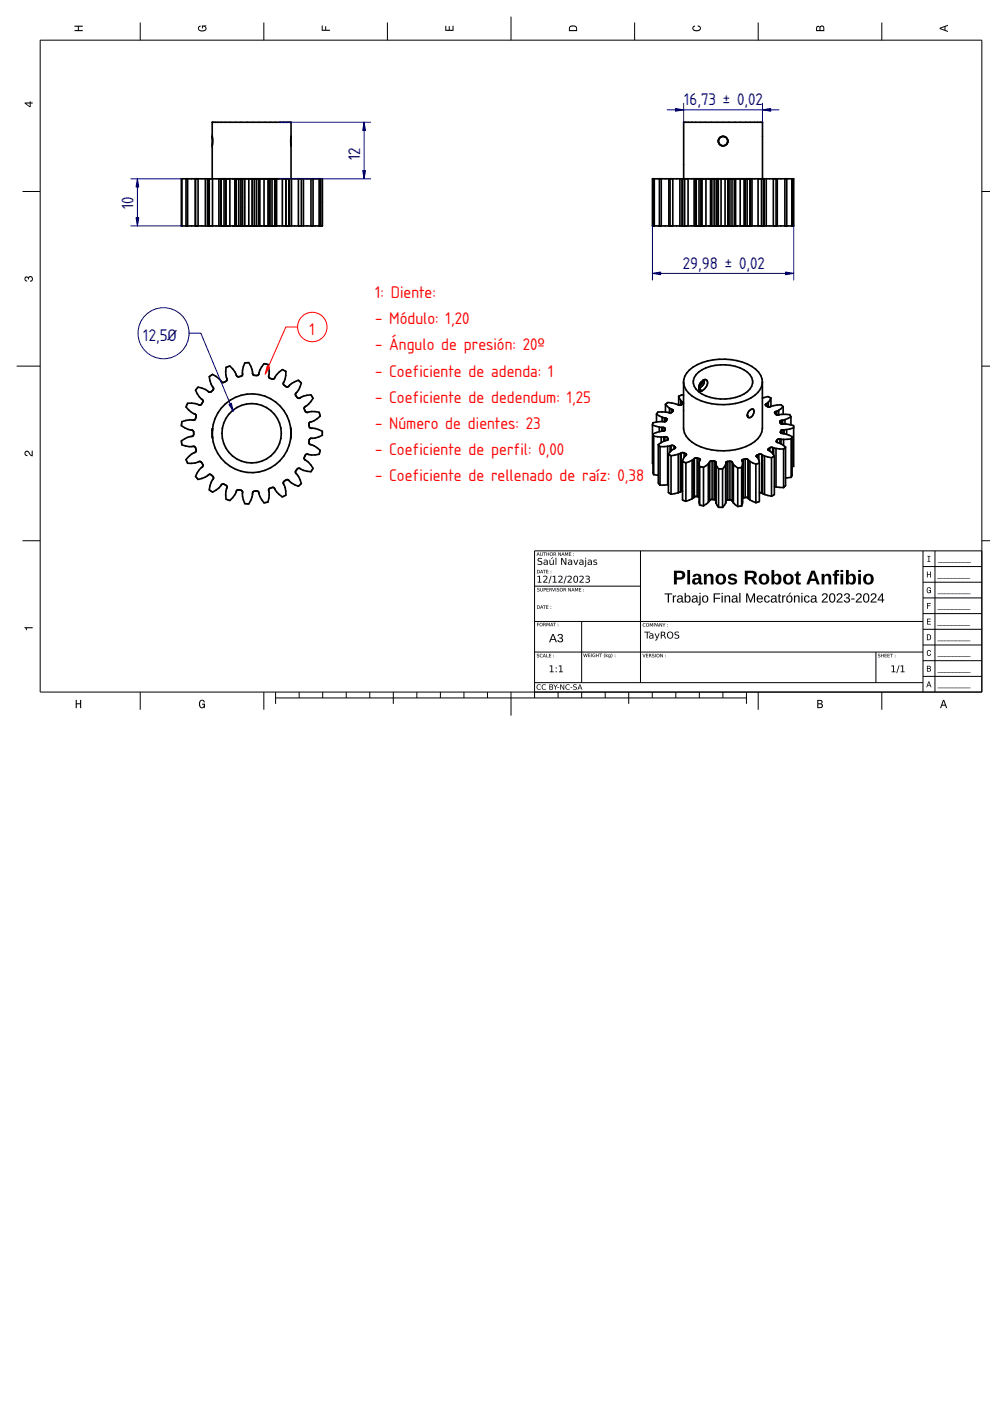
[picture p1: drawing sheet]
<svg xmlns="http://www.w3.org/2000/svg" width="210mm" height="297mm" viewBox="0 0 210 297" stroke-linecap="round" stroke-linejoin="round" font-family="sans-serif">
<defs><g id="words">
<g font-size="3.3" fill="#00007f">
<text x="145.1" y="22.3">16,73 ± 0,02</text>
<text x="76.3" y="34" transform="rotate(-90 76.3 34)">12</text>
<text x="28.3" y="44.3" transform="rotate(-90 28.3 44.3)">10</text>
<text x="144.8" y="57">29,98 ± 0,02</text>
<text x="30.4" y="72.3">12,5Ø</text>
</g>
<g font-size="3.3" fill="#f00">
<text x="79.5" y="63.2">1: Diente:</text>
<text x="65.6" y="71">1</text>
<text x="79.5" y="68.7">- Módulo: 1,20</text>
<text x="79.5" y="74.3">- Ángulo de presión: 20º</text>
<text x="79.5" y="79.9">- Coeficiente de adenda: 1</text>
<text x="79.5" y="85.4">- Coeficiente de dedendum: 1,25</text>
<text x="79.5" y="91">- Número de dientes: 23</text>
<text x="79.5" y="96.5">- Coeficiente de perfil: 0,00</text>
<text x="79.5" y="102">- Coeficiente de rellenado de raíz: 0,38</text>
</g>
</g></defs>
<g fill="none" stroke="#000" stroke-width=".21">
<path d="M8.5 8.5h199.7v138.2h-199.7zM29.7 4.8v3.7M55.9 4.8v3.7M82.1 4.8v3.7M108.3 3.5v5M134.6 4.8v3.7M160.8 4.8v3.7M187 4.8v3.7M4.8 40.6h3.7M208.2 40.6h1.8M3.5 77.6h5M208.2 77.6h1.8"/>
<path d="M53.4 91.9h.1M4.8 114.6h3.7M135.8 116.8v27.9M195.7 116.8v29.9M198.2 116.8v29.9M208.2 114.6h1.8M208.2 116.8h-94.9v31.2M113.3 138.3h82.4M113.3 131.8h82.4M113.3 124.3h22.5M123.3 131.8v12.9M185.7 138.2v6.5"/>
<path d="M195.7 136.8h12.5M195.7 133.4h12.5M195.7 130.1h12.5M195.7 126.8h12.5M195.7 123.4h12.5M195.7 120.1h12.5M29.7 146.7v3.8M55.9 146.7v3.8M58.4 148h99.9M58.4 146.7v2.5M63.4 146.7v1.3M68.4 146.7v1.3"/>
<path d="M73.4 146.7v1.3M78.4 146.7v1.3M83.4 146.7v2.5M88.4 146.7v1.3M93.4 146.7v1.3M98.4 146.7v1.3M103.4 146.7v1.3M108.3 146.7v5M113.3 144.7h82.4M118.3 146.7v1.3M123.3 146.7v1.3M128.3 146.7v1.3"/>
<path d="M133.3 146.7v2.5M138.3 146.7v1.3M143.3 146.7v1.3M148.3 146.7v1.3M153.3 146.7v1.3M158.3 146.7v2.5M160.8 146.7v3.8M187 146.7v3.8M195.7 143.4h12.5M195.7 140.1h12.5"/>
</g>
<g fill="#000">
<path d="M15.8 5.4h1.7v.3h-.8v.7h.8v.2h-1.7v-.2h.7v-.7h-.7z" fill-rule="evenodd"/>
<path d="M42.1 5.6l.4-.2v.3l-.3 .2a.73 .73 0 0 0 .6 .6 .73 .73 0 0 0 .8-.5l-.2-.3-.4-.1v.4h-.2v-.6h.9l-.2 .2 .3 .3a.92 .92 0 0 1-.9 .8 .92 .92 0 0 1-.9-.7z" fill-rule="evenodd"/>
<path d="M68.2 5.4h.2v.9h.5v-.7h.3v.7h.8v.2h-1.8z" fill-rule="evenodd"/>
<path d="M94.4 5.5h.2v.8h.5v-.8h.3v.8h.5v-.9h.3v1.2h-1.8z" fill-rule="evenodd"/>
<path d="M120.8 5.5l-.2 .4v.7h1.8v-.6a.96 .96 0 0 0-1.6-.5zM121 5.7h1l.2 .7h-1.4z" fill-rule="evenodd"/>
<path d="M146.9 5.6l.5-.2v.2l-.4 .3a.73 .73 0 0 0 .7 .6 .73 .73 0 0 0 .7-.5l-.1-.3-.4-.1v-.2a.62 .62 0 0 1 .7 .5 .62 .62 0 0 1-.5 .7 .82 .82 0 0 1-.9 0 .82 .82 0 0 1-.4-.8z" fill-rule="evenodd"/>
<path d="M173.1 5.6l-.1 1h1.8v-.7a.49 .49 0 0 0-.4-.5 .49 .49 0 0 0-.6 .3l-.2-.2zM173.3 5.8h.4l.1 .6h-.6zM174 5.7h.5l.1 .7h-.6z" fill-rule="evenodd"/>
<path d="M199.2 5.9v.3l1.8 .6v-.2l-.5-.2v-.7l.5-.2v-.2zM199.5 6l.8-.2v.5z" fill-rule="evenodd"/>
<path d="M5.2 21.7v.3l1.1 .7h.2v-.7h.4v-.3h-.4v-.2h-.2v.2zM5.5 22h.8v.5z" fill-rule="evenodd"/>
<path d="M5.3 58.7a.43 .43 0 0 1 .7 .1 .59 .59 0 0 1 1 .1 .59 .59 0 0 1-.6 .8v-.2a.36 .36 0 0 0 .4-.3 .36 .36 0 0 0-.4-.4 .36 .36 0 0 0-.3 .5h-.2a.31 .31 0 0 0-.2-.4 .31 .31 0 0 0-.4 .2 .31 .31 0 0 0 .3 .4h.2l-.1 .2a.58 .58 0 0 1-.5-.3 .58 .58 0 0 1 .1-.7z" fill-rule="evenodd"/>
<path d="M5.3 95.7l.2-.1a1.06 1.06 0 0 1 1.1 .8l.1 .1v-.9h.2v1.2a1.69 1.69 0 0 1-1.1-1 .35 .35 0 0 0-.4 .3 .35 .35 0 0 0 .4 .4v.2a.6 .6 0 0 1-.6-.3 .6 .6 0 0 1 .1-.7z" fill-rule="evenodd"/>
<path d="M196.6 117.9h.7v.1h-.3v1h.3v.1h-.7v-.1h.3v-1h-.3z" fill-rule="evenodd"/>
<path d="M5.2 133h1.7v.2h-1.2v.4h-.2z" fill-rule="evenodd"/>
<path d="M196.5 121.2h.2v.5h.5v-.5h.2v1.2h-.2v-.6h-.5v.6h-.2z" fill-rule="evenodd"/>
<path d="M196.6 131.2h.7v.1h-.6v.4h.6v.1h-.6v.5h.7v.1h-.8z" fill-rule="evenodd"/>
<path d="M196.6 127.8h.8v.2h-.7v.4h.6v.1h-.6v.6h-.1z" fill-rule="evenodd"/>
<path d="M196.5 134.5v1.2h.4a.64 .64 0 0 0 .5-.6 .64 .64 0 0 0-.5-.6zM196.7 134.6a.48 .48 0 0 1 .5 .5 .48 .48 0 0 1-.5 .5z" fill-rule="evenodd"/>
<path d="M196.6 138l.5-.2 .3 .4-.4-.2a.5 .5 0 0 0-.3 .4 .5 .5 0 0 0 .4 .5l.1-.3h.2l-.3 .5a.63 .63 0 0 1-.6-.4 .63 .63 0 0 1 .1-.7z" fill-rule="evenodd"/>
<path d="M196.6 124.7l.5-.2 .3 .4-.4-.3a.5 .5 0 0 0-.4 .5 .5 .5 0 0 0 .5 .5l.1-.4h-.3v-.1h.5v.7l-.1-.2-.2 .1a.62 .62 0 0 1-.7-.3 .62 .62 0 0 1 .2-.7z" fill-rule="evenodd"/>
<path d="M16 148.4h.3v.7h.7v-.7h.2v1.7h-.2v-.8h-.7v.8h-.3z" fill-rule="evenodd"/>
<path d="M42.4 148.6a.6 .6 0 0 1 .6-.2 .6 .6 0 0 1 .4 .5h-.2l-.2-.3a.73 .73 0 0 0-.6 .6 .73 .73 0 0 0 .4 .8l.3-.2 .1-.4h-.4v-.2h.7v.9l-.2-.2-.3 .3a.84 .84 0 0 1-.8-1.3z" fill-rule="evenodd"/>
<path d="M173.3 148.4v1.7h.6a.49 .49 0 0 0 .6-.3 .49 .49 0 0 0-.3-.6l.2-.4a.43 .43 0 0 0-.5-.4zM173.5 148.6h.4a.26 .26 0 0 1 .3 .3 .26 .26 0 0 1-.3 .2h-.4zM173.5 149.3h.4a.3 .3 0 0 1 .3 .3 .3 .3 0 0 1-.3 .3h-.4z" fill-rule="evenodd"/>
<path d="M196.9 144.5l-.5 1.2h.2l.1-.3h.5l.1 .3h.2l-.5-1.2zM196.9 144.7l.2 .5h-.3z" fill-rule="evenodd"/>
<path d="M196.5 141.1v1.3h.5a.35 .35 0 0 0 .4-.3 .35 .35 0 0 0-.2-.4l.1-.2-.1-.3zM196.7 141.3h.3a.19 .19 0 0 1 .2 .2 .19 .19 0 0 1-.3 .2h-.2zM196.7 141.8h.3a.22 .22 0 0 1 .2 .2 .22 .22 0 0 1-.2 .2h-.3z" fill-rule="evenodd"/>
<path d="M199.9 148.4l-.6 1.7h.2l.2-.5h.7l.2 .5h.2l-.6-1.7zM200.1 148.6l.2 .8h-.5z" fill-rule="evenodd"/>
</g>
<g fill="#000">
<path d="M114.1 117.2l-.1 .4h.2zM114 117.1l.4 .7-.1-.1h-.4l-.1 .1zM114.5 117.1l.1 .5a.18 .18 0 0 0 .2 .2 .18 .18 0 0 0 .2-.2l.1-.5v.5a.28 .28 0 0 1-.3 .3 .28 .28 0 0 1-.3-.3zM115.2 117.1h.6l-.3 .1v.6l-.1-.6zM115.9 117.1l.1 .3h.3l.1-.3v.7l-.1-.3h-.3l-.1 .3zM116.6 117.5a.3 .3 0 0 0 .6 0 .3 .3 0 0 0-.6 0zM116.5 117.5a.36 .36 0 0 1 .7 0 .36 .36 0 0 1-.7 0zM117.4 117.1h.2a.2 .2 0 0 1 .2 .2 .2 .2 0 0 1-.1 .2l.2 .3-.3-.3-.2 .3zM117.5 117.2v.3l.2-.1v-.2zM118.4 117.1l.4 .6 .1-.6v.7l-.4-.6-.1 .6zM119.4 117.2l-.2 .4h.3zM119.3 117.1l.4 .7-.2-.1h-.3l-.2 .1zM119.8 117.1h.1l.2 .5 .2-.5h.1v.7v-.6l-.2 .5-.3-.5-.1 .6zM120.6 117.1h.5l-.4 .1v.2h.4l-.4 .1v.3h.4h-.5zM121.6 117.7l.1 .1zM121.6 117.3l.1 .2z"/>
<path d="M114.1 117.2l-.1 .4h.2zM114.1 117.2l.1 .4h-.2zM114 117.1l.4 .8-.1-.2h-.4l-.1 .2zM114 117.1l-.2 .7 .1-.1h.4l.1 .1zM114.5 117.1l.1 .5a.18 .18 0 0 0 .2 .2 .18 .18 0 0 0 .2-.2l.1-.5v.5a.28 .28 0 0 1-.3 .3 .28 .28 0 0 1-.3-.3zM114.5 117.1v.5a.27 .27 0 0 0 .3 .3 .27 .27 0 0 0 .3-.3v-.5l-.1 .5a.19 .19 0 0 1-.2 .2 .19 .19 0 0 1-.2-.2zM115.2 117.1h.6l-.3 .1v.7h-.1v-.7zM115.2 117.1l.2 .1 .1 .6v-.6l.3-.1zM115.9 117.1l.1 .3h.3l.1-.3v.8l-.1-.4h-.3l-.1 .4zM115.9 117.1v.7l.1-.3h.3l.1 .3v-.7l-.1 .3h-.3zM116.6 117.5a.3 .3 0 0 0 .6 0 .3 .3 0 0 0-.6 0zM116.6 117.5a.3 .3 0 0 1 .6 0 .3 .3 0 0 1-.6 0zM116.5 117.5a.37 .37 0 0 1 .7 0 .37 .37 0 0 1-.7 0zM116.5 117.5a.4 .4 0 0 0 .8 0 .4 .4 0 0 0-.8 0zM117.4 117.1h.2a.21 .21 0 0 1 .2 .2 .21 .21 0 0 1-.1 .2l.2 .4-.4-.4-.1 .4zM117.4 117.1v.7l.1-.3 .4 .3-.2-.3a.2 .2 0 0 0 .1-.2 .2 .2 0 0 0-.2-.2zM117.5 117.2v.3l.2-.1v-.2zM117.5 117.2h.2v.2l-.2 .1zM118.4 117.1h.1l.3 .6 .1-.6v.8h-.1l-.3-.7-.1 .7zM118.4 117.1v.7l.1-.6 .4 .6v-.7l-.1 .6zM119.3 117.2l-.1 .4h.3zM119.4 117.2l.1 .4h-.3zM119.3 117.1l.4 .8-.2-.2h-.3l-.2 .2zM119.3 117.1l-.3 .7 .2-.1h.3l.2 .1zM119.8 117.1h.1l.2 .5 .2-.5h.2v.8l-.2-.7-.1 .5-.3-.5-.1 .7zM119.8 117.1v.7l.1-.6 .2 .5 .3-.5v.6v-.7h-.1l-.2 .5-.2-.5zM120.6 117.1h.5l-.4 .1v.2h.4l-.4 .1v.3l.4 .1h-.5zM120.6 117.1v.7h.5h-.4v-.3h.4l-.4-.1v-.2l.4-.1zM121.6 117.7l.1 .2zM121.6 117.7l.1 .1zM121.6 117.3l.1 .2zM121.6 117.3l.1 .2z"/>
<path d="M114.1 118.4l.6-.1 .2 .1v.1a.34 .34 0 0 0-.5-.1 .34 .34 0 0 0-.1 .5 .52 .52 0 0 1 .7 .6 .52 .52 0 0 1-.9 .2l-.1-.2a.37 .37 0 0 0 .5 .2 .37 .37 0 0 0 .1-.5 .48 .48 0 0 1-.5-.2 .48 .48 0 0 1 0-.6zM115.5 119.3h-.1a.26 .26 0 0 0 .2 .4 .26 .26 0 0 0 .3-.3l.1-.2zM115.3 118.7a.55 .55 0 0 1 .8 .4v.7h-.1v-.2a.38 .38 0 0 1-.5 .2 .38 .38 0 0 1-.3-.5 .38 .38 0 0 1 .5-.2h.3a.38 .38 0 0 0-.3-.3 .38 .38 0 0 0-.4 .1zM116.5 118.7h.2v.6a.28 .28 0 0 0 .3 .3 .28 .28 0 0 0 .2-.3v-.6h.2v1.1h-.2v-.2a.4 .4 0 0 1-.4 .2 .4 .4 0 0 1-.3-.5zM117.1 118.2h.2l-.5 .3zM117.8 118.2h.2v1.6h-.2zM119 118.3h.2l.7 1.2v-1.2h.2v1.5h-.3l-.6-1.3v1.3h-.2zM120.7 119.3h-.1a.26 .26 0 0 0 .2 .4 .26 .26 0 0 0 .3-.3v-.2zM120.5 118.7a.55 .55 0 0 1 .8 .4v.7h-.2v-.2a.38 .38 0 0 1-.5 .2 .38 .38 0 0 1-.2-.5 .38 .38 0 0 1 .5-.2h.2a.38 .38 0 0 0-.2-.3 .38 .38 0 0 0-.4 .1zM121.6 118.7h.1l.4 .9 .3-.9h.2l-.4 1.1h-.2zM123.1 119.3h-.1a.26 .26 0 0 0 .2 .4 .26 .26 0 0 0 .3-.3v-.2zM122.9 118.7a.55 .55 0 0 1 .8 .4v.7h-.2v-.2a.38 .38 0 0 1-.4 .2 .38 .38 0 0 1-.3-.5 .38 .38 0 0 1 .5-.2h.2a.38 .38 0 0 0-.2-.3 .38 .38 0 0 0-.4 .1zM124.1 118.7h.2v1.3l-.4 .2 .2-.3zM124.1 118.2h.2v.3h-.2zM124.8 119.3a.26 .26 0 0 0 .2 .4 .26 .26 0 0 0 .3-.3v-.2zM124.7 118.7a.55 .55 0 0 1 .8 .4v.7h-.2v-.2a.38 .38 0 0 1-.5 .2 .38 .38 0 0 1-.2-.5 .38 .38 0 0 1 .5-.2h.2a.38 .38 0 0 0-.3-.3 .38 .38 0 0 0-.3 .1zM125.9 118.7h.5h.2l-.1 .1a.27 .27 0 0 0-.3 0 .27 .27 0 0 0-.2 .3 .4 .4 0 0 1 .5 .1 .4 .4 0 0 1-.1 .6l-.6-.1v-.2l.1 .1a.28 .28 0 0 0 .3 .1 .28 .28 0 0 0 .2-.3 .44 .44 0 0 1-.5-.2 .44 .44 0 0 1 0-.5z"/>
<path d="M114.1 118.4l.2-.1a.39 .39 0 0 1 .6 .3 .34 .34 0 0 0-.5-.2 .34 .34 0 0 0-.1 .5h.3a.47 .47 0 0 1 .3 .7 .47 .47 0 0 1-.7 .2l-.2-.1v-.2a.37 .37 0 0 0 .5 .2 .37 .37 0 0 0 .1-.5l-.1-.1a.43 .43 0 0 1-.5-.2 .43 .43 0 0 1 .1-.5zM114.1 118.4l-.1 .4 .4 .3a.3 .3 0 0 1 .4 .3 .3 .3 0 0 1-.5 .2l-.3-.1v.2a.53 .53 0 0 0 .7 0 .53 .53 0 0 0 .1-.7l-.6-.2a.37 .37 0 0 1 .2-.4 .37 .37 0 0 1 .5 .1v-.1l-.2-.1zM115.5 119.3h-.1a.26 .26 0 0 0 .2 .4 .26 .26 0 0 0 .3-.3l.1-.2zM115.5 119.3l.5-.1a.3 .3 0 0 1-.2 .4 .3 .3 0 0 1-.4-.2zM115.3 118.7a.56 .56 0 0 1 .8 .4v.7h-.1v-.2a.39 .39 0 0 1-.5 .2 .39 .39 0 0 1-.3-.5 .39 .39 0 0 1 .5-.2h.3a.38 .38 0 0 0-.3-.3 .38 .38 0 0 0-.4 .1zM115.3 118.7v.2a.38 .38 0 0 1 .4-.1 .38 .38 0 0 1 .3 .3 .46 .46 0 0 0-.6 0 .46 .46 0 0 0-.1 .6l.4 .1 .3-.2v.2h.1v-.7a.55 .55 0 0 0-.8-.4zM116.5 118.7h.2v.6a.28 .28 0 0 0 .3 .3 .28 .28 0 0 0 .2-.3v-.6h.2v1.1h-.2v-.2a.4 .4 0 0 1-.4 .2 .4 .4 0 0 1-.3-.5zM116.5 118.7v.6a.4 .4 0 0 0 .3 .5 .4 .4 0 0 0 .4-.2v.2h.2v-1.1h-.2v.6a.28 .28 0 0 1-.2 .3 .28 .28 0 0 1-.3-.3v-.6zM117.1 118.2h.2l-.5 .3zM117.1 118.2l-.3 .3 .5-.3zM117.8 118.2h.2v1.6h-.2zM117.8 118.2v1.6h.2v-1.6zM119 118.3h.2l.7 1.2v-1.2h.2v1.5h-.3l-.6-1.3v1.3h-.2zM119 118.3v1.5h.2v-1.3l.6 1.3h.3v-1.5h-.2v1.2l-.7-1.2zM120.7 119.3h-.1a.26 .26 0 0 0 .2 .4 .26 .26 0 0 0 .3-.3v-.2zM120.7 119.3l.4-.1a.3 .3 0 0 1-.1 .4 .3 .3 0 0 1-.4-.2zM120.5 118.7a.56 .56 0 0 1 .8 .4v.7h-.2v-.2a.39 .39 0 0 1-.5 .2 .39 .39 0 0 1-.2-.5 .39 .39 0 0 1 .5-.2h.2a.38 .38 0 0 0-.2-.3 .38 .38 0 0 0-.4 .1zM120.5 118.7v.2a.38 .38 0 0 1 .4-.1 .38 .38 0 0 1 .2 .3 .46 .46 0 0 0-.5 0 .46 .46 0 0 0-.1 .6l.4 .1 .2-.2v.2h.2v-.7a.55 .55 0 0 0-.8-.4zM121.6 118.7h.1l.4 .9 .3-.9h.2l-.4 1.1h-.2zM121.6 118.7l.4 1.1h.2l.4-1.1h-.2l-.3 .9-.4-.9zM123.1 119.3h-.1a.26 .26 0 0 0 .2 .4 .26 .26 0 0 0 .3-.3v-.2zM123.1 119.3l.4-.1a.3 .3 0 0 1-.1 .4 .3 .3 0 0 1-.4-.2zM122.9 118.7a.56 .56 0 0 1 .8 .4v.7h-.2v-.2a.39 .39 0 0 1-.4 .2 .39 .39 0 0 1-.3-.5 .39 .39 0 0 1 .5-.2h.2a.38 .38 0 0 0-.2-.3 .38 .38 0 0 0-.4 .1zM122.9 118.7v.2a.38 .38 0 0 1 .4-.1 .38 .38 0 0 1 .2 .3 .46 .46 0 0 0-.5 0 .46 .46 0 0 0-.1 .6l.4 .1 .2-.2v.2h.2v-.7a.55 .55 0 0 0-.8-.4zM124.1 118.7h.2v1.3l-.4 .2 .2-.3zM124.1 118.7v1.2l-.2 .3 .4-.2v-1.3zM124.1 118.2h.2v.3h-.2zM124.1 118.2v.3h.2v-.3zM124.8 119.3a.26 .26 0 0 0 .2 .4 .26 .26 0 0 0 .3-.3v-.2zM124.8 119.3l.5-.1a.3 .3 0 0 1-.1 .4 .3 .3 0 0 1-.4-.2zM124.7 118.7a.56 .56 0 0 1 .8 .4v.7h-.2v-.2a.39 .39 0 0 1-.5 .2 .39 .39 0 0 1-.2-.5 .39 .39 0 0 1 .5-.2h.2a.38 .38 0 0 0-.3-.3 .38 .38 0 0 0-.3 .1zM124.7 118.7v.2a.38 .38 0 0 1 .3-.1 .38 .38 0 0 1 .3 .3 .46 .46 0 0 0-.6 0 .46 .46 0 0 0 0 .6l.4 .1 .2-.2v.2h.2v-.7a.55 .55 0 0 0-.8-.4zM125.9 118.7h.5h.2l-.1 .1a.27 .27 0 0 0-.3 0 .27 .27 0 0 0-.2 .3h.3a.34 .34 0 0 1 .3 .4 .34 .34 0 0 1-.4 .3l-.4-.1v-.2l.1 .1a.28 .28 0 0 0 .3 .1 .28 .28 0 0 0 .2-.3l-.5-.2zM125.9 118.7v.5l.5 .2a.32 .32 0 0 1-.2 .3 .32 .32 0 0 1-.4-.2v.2a.42 .42 0 0 0 .6 .1 .42 .42 0 0 0 0-.6l-.4-.2a.33 .33 0 0 1 .2-.2 .33 .33 0 0 1 .4 .1l-.2-.2z"/>
<path d="M198.9 119.2h.8v.1h-.8zM199.6 119.2h.8v.1h-.8zM200.4 119.2h.8v.1h-.8zM201.2 119.2h.8v.1h-.8zM202 119.2h.8v.1h-.8zM202.7 119.2h.8v.1h-.8zM203.5 119.2h.8v.1h-.8zM204.3 119.2h.8v.1h-.8zM205.1 119.2h.8v.1h-.8z"/>
<path d="M198.9 119.2h.8v.1h-.8zM198.9 119.2v.1h.8v-.1zM199.6 119.2h.8v.1h-.8zM199.6 119.2v.1h.8v-.1zM200.4 119.2h.8v.1h-.8zM200.4 119.2v.1h.8v-.1zM201.2 119.2h.8v.1h-.8zM201.2 119.2v.1h.8v-.1zM202 119.2h.8v.1h-.8zM202 119.2v.1h.8v-.1zM202.7 119.2h.8v.1h-.8zM202.7 119.2v.1h.8v-.1zM203.5 119.2h.8v.1h-.8zM203.5 119.2v.1h.8v-.1zM204.3 119.2h.8v.1h-.8zM204.3 119.2v.1h.8v-.1zM205.1 119.2h.8v.1h-.8zM205.1 119.2v.1h.8v-.1z"/>
<path d="M113.9 132.1h.4h-.3v.2h.2l-.2 .1v.4zM114.5 132.4a.28 .28 0 0 0 .5 0 .28 .28 0 0 0-.5 0zM114.3 132.4a.4 .4 0 0 1 .8 0 .4 .4 0 0 1-.8 0zM115.2 132.1h.2a.2 .2 0 0 1 .3 .1 .2 .2 0 0 1-.2 .2l.3 .4-.4-.3-.2 .3zM115.3 132.1v.3h.2v-.2zM115.9 132.1h.1l.2 .4 .2-.4h.1v.7l-.1-.7-.1 .5-.3-.5-.1 .7zM117 132.2l-.2 .3h.3zM116.9 132.1l.4 .7-.2-.2h-.3l-.2 .2zM117.2 132.1h.6h-.2v.7l-.1-.7zM118.3 132.7l.1 .1zM118.3 132.3l.1 .1z"/>
<path d="M113.9 132h.4l-.3 .1v.2h.2l-.2 .1v.4zM113.9 132.1l.1 .7-.1-.4 .3-.1-.3 .1v-.3h.4zM114.5 132.4a.27 .27 0 0 0 .5 0 .27 .27 0 0 0-.5 0zM114.4 132.4a.3 .3 0 0 1 .6 0 .3 .3 0 0 1-.6 0zM114.3 132.4a.4 .4 0 0 1 .8 0 .4 .4 0 0 1-.8 0zM114.4 132.4a.36 .36 0 0 0 .7 0 .36 .36 0 0 0-.7 0zM115.2 132h.2a.21 .21 0 0 1 .3 .2 .21 .21 0 0 1-.2 .2l.3 .4-.5-.3-.1 .3zM115.2 132.1v.7l.1-.3 .5 .3-.3-.4a.2 .2 0 0 0 .1-.2 .2 .2 0 0 0-.2-.1zM115.3 132.1v.3h.2v-.2zM115.3 132.1l.2 .1v.2h-.2zM115.9 132h.1l.2 .5 .2-.5h.1v.8l-.1-.7-.1 .5-.3-.5-.1 .7zM115.9 132.1v.7l.1-.7 .2 .5 .3-.5v.7v-.7h-.1l-.2 .5-.2-.5zM117 132.2l-.2 .3h.3zM117 132.1l.1 .4h-.3zM116.9 132l.4 .8-.2-.2h-.3l-.2 .2zM116.9 132.1l-.3 .7 .2-.2h.3l.2 .2zM117.2 132h.6l-.2 .1v.7h-.1v-.7zM117.2 132.1h.3l.1 .7v-.7h.2zM118.3 132.6l.1 .2zM118.3 132.7l.1 .1zM118.3 132.3l.1 .1zM118.3 132.3l.1 .1z"/>
<path d="M114 120.9v.6a.3 .3 0 0 0 .4-.3 .3 .3 0 0 0-.4-.3zM113.9 120.8a.41 .41 0 0 1 .6 .4 .41 .41 0 0 1-.6 .3zM114.8 120.9l-.1 .4h.3zM114.8 120.8l.4 .7-.2-.1h-.3l-.2 .1zM115.1 120.8h.6l-.2 .1v.6l-.1-.6zM115.8 120.8h.5l-.4 .1v.2h.3l-.3 .1v.3h.4h-.5zM116.8 121.4l.1 .1zM116.8 121l.1 .2z"/>
<path d="M114 128.4v.6a.3 .3 0 0 0 .4-.3 .3 .3 0 0 0-.4-.3zM113.9 128.4a.41 .41 0 0 1 .6 .3 .41 .41 0 0 1-.6 .4zM114.8 128.4l-.1 .4h.3zM114.8 128.4l.4 .7-.2-.2h-.3l-.2 .2zM115.1 128.4h.6h-.2v.7l-.1-.7zM115.8 128.4h.5h-.4v.2h.3l-.3 .1v.3l.4 .1h-.5zM116.8 128.9l.1 .2zM116.8 128.6l.1 .1z"/>
<path d="M114 120.9v.6a.29 .29 0 0 0 .4-.3 .29 .29 0 0 0-.4-.3zM114 120.9a.3 .3 0 0 1 .4 .3 .3 .3 0 0 1-.4 .3zM113.9 120.8a.41 .41 0 0 1 .6 .4 .41 .41 0 0 1-.6 .3zM113.9 120.8v.7a.4 .4 0 0 0 .6-.3 .4 .4 0 0 0-.6-.4zM114.8 120.9l-.1 .4h.3zM114.8 120.9l.2 .4h-.3zM114.8 120.8l.4 .8-.2-.2h-.3l-.2 .2zM114.8 120.8l-.3 .7 .2-.1h.3l.2 .1zM115.1 120.8h.6l-.2 .1v.7h-.1v-.7zM115.1 120.8l.3 .1 .1 .6-.1-.6 .3-.1zM115.8 120.8h.5l-.4 .1v.2h.3l-.3 .1v.3l.4 .1h-.5zM115.8 120.8v.7h.5h-.4v-.3h.3l-.3-.1v-.2l.4-.1zM116.8 121.4l.1 .2zM116.8 121.4l.1 .1zM116.8 121l.1 .2zM116.8 121l.1 .2z"/>
<path d="M114 128.4v.6a.29 .29 0 0 0 .4-.3 .29 .29 0 0 0-.4-.3zM114 128.4a.3 .3 0 0 1 .4 .3 .3 .3 0 0 1-.4 .3zM113.9 128.3a.41 .41 0 0 1 .6 .4 .41 .41 0 0 1-.6 .4zM113.9 128.4v.7a.4 .4 0 0 0 .6-.4 .4 .4 0 0 0-.6-.3zM114.8 128.5l-.1 .3h.3zM114.8 128.4l.2 .4h-.3zM114.8 128.3l.4 .8-.2-.2h-.3l-.2 .2zM114.8 128.4l-.3 .7 .2-.2h.3l.2 .2zM115.1 128.3h.6l-.2 .1v.7h-.1v-.7zM115.1 128.4h.3l.1 .7-.1-.7h.3zM115.8 128.3h.5l-.4 .1v.2h.3l-.3 .1v.3l.4 .1h-.5zM115.8 128.4v.7h.5l-.4-.1v-.3h.3h-.3v-.3h.4zM116.8 128.9l.1 .2zM116.8 128.9l.1 .2zM116.8 128.6l.1 .1zM116.8 128.6l.1 .1z"/>
<path d="M114 122.1h.5v1.3h.3v.1h-.8v-.1h.3v-1.1h-.3zM115.2 122.1a.55 .55 0 0 1 .8 .2 .55 .55 0 0 1-.3 .8l-.3 .3h.7v.1h-.9l.3-.4a.49 .49 0 0 0 .2-.9l-.5 .1zM116.8 122.1h.1l-.5 1.6h-.1zM117.2 122.1h.5v1.3h.3v.1h-.8v-.1h.3v-1.1h-.3zM118.4 122.1a.55 .55 0 0 1 .8 .2 .55 .55 0 0 1-.3 .8l-.3 .3h.7v.1h-.9l.3-.4a.49 .49 0 0 0 .2-.9l-.5 .1zM120 122.1h.2l-.5 1.6h-.2zM120.3 122.1a.55 .55 0 0 1 .9 .2 .55 .55 0 0 1-.4 .8l-.3 .3h.7v.1h-.9l.3-.4a.49 .49 0 0 0 .2-.9l-.5 .1zM121.9 122.2a.84 .84 0 0 0 .2 1.2 .74 .74 0 0 0 0-1.2zM121.8 122.1a.54 .54 0 0 1 .6 .1 .54 .54 0 0 1 .2 .6 .54 .54 0 0 1-.5 .8 .54 .54 0 0 1-.5-.8zM122.9 122.1a.55 .55 0 0 1 .8 .2 .55 .55 0 0 1-.3 .8l-.3 .3h.7v.1h-1l.4-.4a.49 .49 0 0 0 .2-.9l-.5 .1zM124.2 122.1a.47 .47 0 0 1 .6 0 .47 .47 0 0 1 .1 .6h-.1a.48 .48 0 0 1 .1 .7 .48 .48 0 0 1-.7 .1l-.1-.2a.36 .36 0 0 0 .6 .1 .36 .36 0 0 0 0-.5l-.3-.1v-.1h.2a.24 .24 0 0 0 .3-.3 .24 .24 0 0 0-.4-.2l-.3 .1z"/>
<path d="M114 122.1h.5v1.3h.3v.1h-.8v-.1h.3v-1.1h-.3zM114 122.1v.2h.3v1.1h-.3v.1h.8v-.1h-.3v-1.3zM115.2 122.1a.56 .56 0 0 1 .8 .2 .56 .56 0 0 1-.3 .8l-.3 .3h.7v.1h-1l.4-.4a.49 .49 0 0 0 .2-.9l-.5 .1zM115.2 122.1v.2a.37 .37 0 0 1 .5-.1 .37 .37 0 0 1 0 .6l-.5 .7h.9v-.1h-.7l.5-.6a.5 .5 0 0 0 0-.7 .5 .5 0 0 0-.7 0zM116.8 122.1h.1l-.5 1.6h-.1zM116.8 122.1l-.5 1.6h.1l.5-1.6zM117.2 122.1h.5v1.3h.3v.1h-.8v-.1h.3v-1.1h-.3zM117.2 122.1v.2h.3v1.1h-.3v.1h.8v-.1h-.3v-1.3zM118.4 122.1a.56 .56 0 0 1 .8 .2 .56 .56 0 0 1-.3 .8l-.3 .3h.7v.1h-.9l.3-.4a.49 .49 0 0 0 .2-.9l-.5 .1zM118.4 122.1v.2a.37 .37 0 0 1 .5-.1 .37 .37 0 0 1 0 .6l-.5 .7h.9v-.1h-.7l.5-.6a.5 .5 0 0 0 0-.7 .5 .5 0 0 0-.7 0zM120 122.1h.2l-.5 1.6h-.2zM120 122.1l-.5 1.6h.2l.5-1.6zM120.3 122.1a.56 .56 0 0 1 .9 .2 .56 .56 0 0 1-.4 .8l-.3 .3h.7v.1h-.9l.3-.4a.49 .49 0 0 0 .2-.9l-.5 .1zM120.3 122.1v.2a.37 .37 0 0 1 .6-.1 .37 .37 0 0 1 0 .6l-.6 .7h.9v-.1h-.7l.6-.6a.5 .5 0 0 0-.1-.7 .5 .5 0 0 0-.7 0zM121.9 122.2a.84 .84 0 0 0 .2 1.2 .74 .74 0 0 0 0-1.2zM121.9 122.2a.6 .6 0 0 1 .5 .4 .6 .6 0 0 1-.1 .7l-.1 .1a.6 .6 0 0 1-.5-.4 .6 .6 0 0 1 .1-.6zM121.8 122.1a.54 .54 0 0 1 .6 .1 .54 .54 0 0 1 .2 .6 .55 .55 0 0 1-.5 .8 .55 .55 0 0 1-.5-.8zM121.8 122.1a.73 .73 0 0 0-.3 .9 .73 .73 0 0 0 .8 .5 .73 .73 0 0 0 .3-.9 .73 .73 0 0 0-.8-.5zM122.9 122.1a.56 .56 0 0 1 .8 .2 .56 .56 0 0 1-.3 .8l-.3 .3h.7v.1h-1l.4-.4a.49 .49 0 0 0 .2-.9l-.5 .1zM122.9 122.1v.2a.37 .37 0 0 1 .5-.1 .37 .37 0 0 1 0 .6l-.6 .7h1v-.1h-.7l.5-.6a.5 .5 0 0 0 0-.7 .5 .5 0 0 0-.7 0zM124.2 122.1a.47 .47 0 0 1 .6 0 .47 .47 0 0 1 .1 .6h-.1a.45 .45 0 0 1 0 .8 .45 .45 0 0 1-.7-.2 .36 .36 0 0 0 .6 .1 .36 .36 0 0 0 0-.5l-.3-.1v-.1h.2a.24 .24 0 0 0 .2-.3 .24 .24 0 0 0-.3-.2l-.3 .1zM124.2 122.1l.1 .2a.29 .29 0 0 1 .4-.1 .29 .29 0 0 1 0 .5h-.3v.1a.33 .33 0 0 1 .5 .3 .33 .33 0 0 1-.5 .3l-.3-.1 .1 .2a.48 .48 0 0 0 .7-.1 .48 .48 0 0 0-.1-.7 .36 .36 0 0 0 .2-.4 .36 .36 0 0 0-.4-.2z"/>
<path d="M113.9 138.7h.4l-.4 .2a.29 .29 0 0 1 .4 .3 .29 .29 0 0 1-.5 .1h.4v-.2a.24 .24 0 0 1-.3-.1 .24 .24 0 0 1 0-.3zM114.5 138.7l.4-.1 .1 .2a.28 .28 0 0 0-.4 0 .28 .28 0 0 0 0 .4 .28 .28 0 0 0 .4 0 .35 .35 0 0 1-.5 .1 .35 .35 0 0 1 0-.6zM115.4 138.7l-.1 .4h.2zM115.4 138.6l.3 .8-.1-.2h-.3l-.2 .2zM115.8 138.6l.1 .7 .4 .1h-.5zM116.4 138.6h.5l-.4 .1v.2h.3l-.3 .1v.3l.4 .1h-.5zM117.4 139.2l.1 .2zM117.4 138.8l.1 .2z"/>
<path d="M113.9 138.7h.4l-.4 .1 .2 .1a.23 .23 0 0 1 .2 .3 .23 .23 0 0 1-.3 .2l-.2-.2h.4l-.3-.2zM113.9 138.7v.3l.3 .2-.1 .1-.3-.1 .2 .2a.23 .23 0 0 0 .3-.1 .23 .23 0 0 0-.1-.3l-.3-.2 .4-.1zM114.5 138.7l.4-.1 .1 .2a.28 .28 0 0 0-.4 0 .28 .28 0 0 0 0 .4 .28 .28 0 0 0 .4 0v.1a.38 .38 0 0 1-.5-.1 .38 .38 0 0 1 0-.5zM114.5 139a.35 .35 0 0 0 .7 0 .35 .35 0 0 0-.7 0zM115.4 138.7l-.1 .4h.2zM115.4 138.7l.2 .4h-.3zM115.4 138.6l.4 .8-.2-.2h-.3l-.2 .2zM115.4 138.6l-.3 .8 .1-.2h.4l.1 .2zM115.8 138.6l.1 .7 .4 .1h-.5zM115.8 138.6v.8h.5l-.4-.1zM116.4 138.6h.5l-.4 .1v.2h.3l-.3 .1v.3l.4 .1h-.5zM116.4 138.6v.8h.5l-.4-.1v-.3h.3l-.3-.1v-.2l.4-.1zM117.3 139.2l.2 .2zM117.4 139.2l.1 .2zM117.3 138.8l.2 .2zM117.4 138.8l.1 .2z"/>
<path d="M114 124.7h.4l-.4 .2a.29 .29 0 0 1 .4 .3 .29 .29 0 0 1-.5 .2l.4-.1-.1-.2a.24 .24 0 0 1-.2-.1 .24 .24 0 0 1 0-.3zM114.5 124.7l.1 .4a.18 .18 0 0 0 .2 .2 .18 .18 0 0 0 .2-.2l.1-.4v.4a.28 .28 0 0 1-.3 .3 .28 .28 0 0 1-.3-.3zM115.4 124.7v.3h.2v-.2zM115.3 124.7h.2a.24 .24 0 0 1 .2 .3 .24 .24 0 0 1-.3 .1l-.1 .3zM115.9 124.7h.4h-.3v.3h.3h-.3v.3l.3 .1h-.4zM116.5 124.7h.2a.2 .2 0 0 1 .3 .1 .2 .2 0 0 1-.2 .2l.3 .4-.4-.3-.2 .3zM116.6 124.7v.3h.2v-.2zM117 124.7l.4 .6 .3-.6-.3 .7zM117.8 124.7l.1 .7zM118.1 124.7h.4l-.3 .2a.29 .29 0 0 1 .4 .3 .29 .29 0 0 1-.5 .2l.3-.1v-.2a.24 .24 0 0 1-.3-.1 .24 .24 0 0 1 0-.3zM118.8 125a.28 .28 0 0 0 .5 0 .28 .28 0 0 0-.5 0zM118.6 125a.4 .4 0 0 1 .8 0 .4 .4 0 0 1-.8 0zM119.5 124.7h.2a.2 .2 0 0 1 .3 .1 .2 .2 0 0 1-.2 .2l.3 .4-.4-.3-.2 .3zM119.6 124.7v.3h.2v-.2zM120.5 124.7l.4 .6 .1-.6v.7l-.4-.6-.1 .6zM121.5 124.8l-.2 .3h.3zM121.4 124.7l.4 .7-.2-.2h-.3l-.2 .2zM121.9 124.7h.2l.1 .5 .2-.5h.2v.7l-.1-.6-.2 .4-.3-.4-.1 .6zM122.8 124.7h.4h-.3v.3h.3h-.3v.3l.3 .1h-.4zM123.7 125.3l.1 .1zM123.7 124.9l.1 .1z"/>
<path d="M114 124.7h.4l-.4 .1 .2 .2a.23 .23 0 0 1 .2 .3 .23 .23 0 0 1-.3 .1l-.2-.2h.4l-.4-.2zM114 124.7v.3l.3 .2-.1 .1h-.3l.1 .1a.23 .23 0 0 0 .3-.1 .23 .23 0 0 0 0-.3l-.3-.2 .4-.1zM114.5 124.7l.2 .4a.18 .18 0 0 0 .1 .2 .18 .18 0 0 0 .2-.2l.1-.4v.4a.28 .28 0 0 1-.3 .3 .28 .28 0 0 1-.3-.3zM114.5 124.7l.1 .4a.27 .27 0 0 0 .2 .3 .27 .27 0 0 0 .3-.3v-.4l-.1 .4a.19 .19 0 0 1-.2 .2 .19 .19 0 0 1-.2-.2zM115.4 124.7v.3h.2v-.2zM115.4 124.7l.2 .1v.2h-.2zM115.3 124.7h.2a.24 .24 0 0 1 .2 .3 .24 .24 0 0 1-.3 .1l-.1 .3zM115.3 124.7v.7l.1-.3a.23 .23 0 0 0 .3-.1 .23 .23 0 0 0-.2-.3zM115.9 124.7h.4h-.3v.3h.3h-.3v.3l.3 .1h-.4zM115.9 124.7v.7h.4l-.3-.1v-.3h.3h-.3v-.3h.3zM116.5 124.7h.2a.21 .21 0 0 1 .3 .1 .21 .21 0 0 1-.2 .3l.3 .3-.5-.3-.1 .3zM116.5 124.7v.7l.1-.3 .5 .3-.3-.4a.2 .2 0 0 0 .1-.2 .2 .2 0 0 0-.2-.1zM116.6 124.7v.3h.2v-.2zM116.6 124.7l.2 .1v.2h-.2zM117 124.7l.4 .6 .3-.6-.3 .7zM117 124.7l.4 .7 .3-.7-.3 .6zM117.8 124.7l.1 .7zM117.8 124.7l.1 .7zM118.1 124.7h.4l-.3 .1 .2 .2a.23 .23 0 0 1 .2 .3 .23 .23 0 0 1-.4 .1l-.1-.2h.4l-.4-.2zM118.1 124.7v.3l.4 .2-.1 .1h-.3l.1 .1a.23 .23 0 0 0 .3-.1 .23 .23 0 0 0-.1-.3l-.2-.2 .3-.1zM118.8 125a.27 .27 0 0 0 .5 0 .27 .27 0 0 0-.5 0zM118.7 125a.3 .3 0 0 1 .6 0 .3 .3 0 0 1-.6 0zM118.6 125a.4 .4 0 0 1 .8 0 .4 .4 0 0 1-.8 0zM118.7 125a.36 .36 0 0 0 .7 0 .36 .36 0 0 0-.7 0zM119.5 124.7h.2a.21 .21 0 0 1 .3 .1 .21 .21 0 0 1-.2 .3l.3 .3-.5-.3-.1 .3zM119.5 124.7v.7l.1-.3 .5 .3-.3-.4a.2 .2 0 0 0 .1-.2 .2 .2 0 0 0-.2-.1zM119.6 124.7v.3h.2v-.2zM119.6 124.7l.2 .1v.2h-.2zM120.5 124.7h.1l.3 .6 .1-.6v.7h-.1l-.3-.6-.1 .6zM120.5 124.7v.7l.1-.6 .4 .6v-.7l-.1 .6zM121.5 124.8l-.2 .3h.3zM121.5 124.7l.1 .4h-.3zM121.4 124.7l.4 .7-.2-.2h-.3l-.2 .2zM121.4 124.7l-.3 .7 .2-.2h.3l.2 .2zM121.9 124.7h.2l.1 .5 .2-.5h.2v.7l-.1-.6-.2 .5-.3-.5-.1 .6zM121.9 124.7v.7l.1-.6 .2 .4 .3-.4 .1 .6v-.7h-.2l-.2 .5-.1-.5zM122.8 124.7h.4h-.3v.3h.3h-.3v.3l.3 .1h-.4zM122.8 124.7v.7h.4l-.3-.1v-.3h.3h-.3v-.3h.3zM123.7 125.3l.1 .1zM123.7 125.3l.1 .1zM123.7 124.9l.1 .1zM123.7 124.9l.1 .1z"/>
<path d="M117.1 134.4h.3l.7 1.8h-.3l-.2-.5h-.8l-.1 .5h-.3zM117.1 134.4l-.7 1.8h.2l.2-.5h.8l.2 .5h.3l-.7-1.8zM117.2 134.6l-.3 .9h.7zM117.2 134.6l.4 .9h-.7zM118.4 134.5a.5 .5 0 0 1 .8 0 .5 .5 0 0 1-.2 .8 .47 .47 0 0 1 .4 .5 .47 .47 0 0 1-.6 .4l-.6-.3v-.2h.2a.35 .35 0 0 0 .5 .3 .35 .35 0 0 0 .1-.5l-.4-.1v-.2a.34 .34 0 0 0 .5-.2 .34 .34 0 0 0-.2-.4 .34 .34 0 0 0-.5 .3h-.2zM118.4 134.5l-.2 .4h.2a.34 .34 0 0 1 .5-.3 .34 .34 0 0 1 .2 .4 .34 .34 0 0 1-.5 .2v.2a.35 .35 0 0 1 .5 .1 .35 .35 0 0 1-.2 .5l-.7-.3a.57 .57 0 0 0 .7 .5 .57 .57 0 0 0 .4-.8l-.3-.1a.48 .48 0 0 0 .3-.7 .48 .48 0 0 0-.7-.2z"/>
<path d="M117.1 134.4h.3l.7 1.8h-.3l-.2-.5h-.8l-.2 .5h-.2zM117.2 134.6l-.3 .9h.7zM118.4 134.5a.51 .51 0 0 1 .7 0 .51 .51 0 0 1 0 .7l-.1 .1a.51 .51 0 0 1 .3 .7 .51 .51 0 0 1-.8 .1l-.3-.4h.2a.35 .35 0 0 0 .5 .3 .35 .35 0 0 0 .1-.5l-.4-.1v-.2a.34 .34 0 0 0 .5-.2 .34 .34 0 0 0-.2-.4 .34 .34 0 0 0-.5 .3h-.2z"/>
<path d="M123.7 138.6l.2 .6 .2-.6 .2 .6 .3-.6-.2 .7h-.1l-.2-.6-.1 .6h-.1zM124.7 138.6h.5l-.4 .1v.2h.4l-.4 .1v.2l.4 .1h-.5zM125.3 138.6l.1 .7zM125.7 138.7l.3-.1 .2 .2a.29 .29 0 0 0-.4-.1 .29 .29 0 0 0-.1 .4 .29 .29 0 0 0 .4 .1l-.1-.3h.2v.3a.39 .39 0 0 1-.5 0 .39 .39 0 0 1 0-.5zM126.4 138.6l.1 .3h.3l.1-.3v.7l-.1-.3h-.3l-.1 .3zM127 138.6h.6l-.2 .1v.6l-.1-.6zM128.2 138.6l.1 .8-.3-.3zM128.4 138.6l.1 .4 .4-.2-.3 .2 .3 .3-.4-.3-.1 .3zM129 139a.2 .2 0 0 0 .4 0 .2 .2 0 0 0-.4 0zM129 138.8h.4v.6l-.4 .1 .3-.1 .1-.2a.26 .26 0 0 1-.4 0 .26 .26 0 0 1 0-.4zM129.6 138.6l.2 .3-.1 .5zM130.3 139.2l.2 .1zM130.3 138.8l.2 .1z"/>
<path d="M123.7 138.6l.2 .6 .2-.6h.1l.1 .6 .3-.6-.2 .7h-.1l-.2-.6-.1 .6h-.1zM123.7 138.6l.2 .7h.1l.1-.6 .2 .6h.1l.2-.7-.3 .6-.1-.6-.3 .6zM124.7 138.6h.5l-.4 .1v.2h.4l-.4 .1v.2l.4 .1h-.5zM124.7 138.6v.7h.5l-.4-.1v-.2h.4l-.4-.1v-.2l.4-.1zM125.3 138.6l.1 .7zM125.3 138.6l.1 .7zM125.7 138.7l.3-.1 .2 .2a.29 .29 0 0 0-.4-.1 .29 .29 0 0 0-.1 .4 .29 .29 0 0 0 .4 .1l-.1-.3h.2v.3a.39 .39 0 0 1-.5 0 .39 .39 0 0 1 0-.5zM125.7 138.7a.38 .38 0 0 0 0 .5 .38 .38 0 0 0 .5 0v-.3h-.2l.1 .3a.3 .3 0 0 1-.4-.1 .3 .3 0 0 1 .1-.4 .3 .3 0 0 1 .4 .1l-.2-.2zM126.4 138.6l.1 .3h.3l.1-.3v.7l-.1-.3h-.3l-.1 .3zM126.4 138.6v.7l.1-.3h.3l.1 .3v-.7l-.1 .3h-.3zM127 138.6h.6l-.2 .1v.6h-.1v-.6zM127 138.6l.3 .1 .1 .6v-.6l.2-.1zM128.2 138.6l.1 .8-.3-.3zM128.2 138.6l-.1 .5 .2 .3zM128.4 138.6l.1 .4 .4-.2-.3 .2 .3 .3-.4-.3-.1 .3zM128.4 138.6v.7l.1-.3 .4 .3-.3-.3 .3-.2-.4 .2zM129 139a.2 .2 0 0 0 .4 0 .2 .2 0 0 0-.4 0zM129 139a.2 .2 0 0 1 .4 0 .2 .2 0 0 1-.4 0zM129 138.8h.5l-.1 .7h-.4l.4-.3a.26 .26 0 0 1-.4 0 .26 .26 0 0 1 0-.4zM129 138.8a.25 .25 0 0 0 0 .4 .25 .25 0 0 0 .4 0l-.1 .2-.3 .1 .4-.1v-.6zM129.6 138.6a.54 .54 0 0 1 0 .8l.1-.4zM129.6 138.6l.1 .8 .1-.5zM130.3 139.2l.2 .1zM130.3 139.2l.2 .1zM130.3 138.8l.2 .1zM130.3 138.8l.2 .1z"/>
<path d="M136.2 138.6l.4 .6 .3-.6-.3 .8zM136.2 138.6l.4 .8 .3-.8-.3 .7zM137 138.6h.4l-.3 .1v.2h.3l-.3 .1v.3l.4 .1h-.5zM137 138.6v.8h.4l-.3-.1v-.3h.3l-.3-.1v-.2l.3-.1zM137.6 138.6h.2a.21 .21 0 0 1 .3 .2 .21 .21 0 0 1-.1 .2l.2 .4-.5-.3-.1 .3zM137.6 138.6v.8l.1-.4 .5 .4-.3-.4a.2 .2 0 0 0 .2-.2 .2 .2 0 0 0-.3-.2zM137.7 138.7v.3l.2-.1v-.1zM137.7 138.7h.2v.2l-.2 .1zM138.3 138.7h.4l-.3 .1 .2 .1a.23 .23 0 0 1 .2 .3 .23 .23 0 0 1-.4 .2l-.1-.2h.4l-.4-.2zM138.3 138.7v.3l.4 .2-.1 .1-.3-.1 .1 .2a.23 .23 0 0 0 .3-.1 .23 .23 0 0 0-.1-.3l-.2-.2 .3-.1zM138.9 138.6l.1 .8zM138.9 138.6l.1 .8zM139.3 139a.27 .27 0 0 0 .5 0 .27 .27 0 0 0-.5 0zM139.2 139a.3 .3 0 0 1 .6 0 .3 .3 0 0 1-.6 0zM139.1 139a.4 .4 0 0 1 .8 0 .4 .4 0 0 1-.8 0zM139.2 139a.36 .36 0 0 0 .7 0 .36 .36 0 0 0-.7 0zM140 138.6h.1l.3 .6 .1-.6v.8h-.1l-.3-.6-.1 .6zM140 138.6v.8l.1-.6 .4 .6v-.8l-.1 .6zM141.1 139.2l.1 .2zM141.1 139.2l.1 .2zM141.1 138.8l.1 .2zM141.1 138.8l.1 .2z"/>
<path d="M136.2 138.6l.4 .6 .3-.6-.3 .8zM137 138.6h.4l-.3 .1v.2h.3l-.3 .1v.3l.3 .1h-.4zM137.6 138.6h.2a.2 .2 0 0 1 .3 .2 .2 .2 0 0 1-.2 .2l.3 .4-.4-.3-.2 .3zM137.7 138.7v.3l.2-.1v-.1zM138.3 138.7h.4l-.3 .2a.29 .29 0 0 1 .4 .3 .29 .29 0 0 1-.5 .1h.3v-.2a.24 .24 0 0 1-.3-.1 .24 .24 0 0 1 0-.3zM138.9 138.6l.1 .8zM139.2 139a.3 .3 0 0 0 .6 0 .3 .3 0 0 0-.6 0zM139.1 139a.4 .4 0 0 1 .8 0 .4 .4 0 0 1-.8 0zM140 138.6l.4 .6 .1-.6v.8l-.4-.6-.1 .6zM141.1 139.2l.1 .2zM141.1 138.8l.1 .2z"/>
<path d="M136.6 133.9h1.2v.2h-.5v1.3h-.2v-1.3h-.5zM137.9 134.9l-.1 .1a.26 .26 0 0 0 .2 .3 .26 .26 0 0 0 .3-.3l.1-.2zM137.7 134.3a.55 .55 0 0 1 .8 .5v.6h-.1v-.2a.38 .38 0 0 1-.5 .2 .38 .38 0 0 1-.2-.5 .38 .38 0 0 1 .4-.2h.3a.38 .38 0 0 0-.3-.3 .38 .38 0 0 0-.4 .1zM138.8 134.3h.2l.3 .8 .4-.8h.2l-.8 1.5h-.2l.3-.4zM140.1 133.9h.5a.41 .41 0 0 1 .4 .3 .41 .41 0 0 1-.2 .5l.4 .7h-.2l-.2-.5-.3-.1h-.2v.6h-.2zM140.3 134.1v.5h.3a.26 .26 0 0 0 .2-.2 .26 .26 0 0 0-.2-.3zM141.7 134.2a.53 .53 0 0 0 0 .9 .53 .53 0 0 0 .8-.3 .51 .51 0 0 0-.1-.6 .51 .51 0 0 0-.7 0zM141.4 134.6a.73 .73 0 0 1 1.4 0 .73 .73 0 0 1-1.4 0zM143.1 134l.6-.1 .2 .1v.2a.34 .34 0 0 0-.4-.2 .34 .34 0 0 0-.2 .5 .52 .52 0 0 1 .7 .6 .52 .52 0 0 1-.9 .3l-.1-.3a.37 .37 0 0 0 .5 .2 .37 .37 0 0 0 .2-.5 .48 .48 0 0 1-.6-.2 .48 .48 0 0 1 0-.6z"/>
<path d="M136.6 133.9h1.2v.2h-.5v1.3h-.2v-1.3h-.5zM136.6 133.9v.2h.5v1.3h.2v-1.3h.5v-.2zM137.9 134.9l-.1 .1a.26 .26 0 0 0 .2 .3 .26 .26 0 0 0 .3-.3l.1-.2zM137.9 134.9l.5-.1a.3 .3 0 0 1-.2 .4 .3 .3 0 0 1-.4-.1zM137.7 134.3a.56 .56 0 0 1 .9 .5v.6h-.2v-.2a.39 .39 0 0 1-.5 .2 .39 .39 0 0 1-.3-.5 .39 .39 0 0 1 .5-.2h.3a.38 .38 0 0 0-.3-.3 .38 .38 0 0 0-.4 .1zM137.7 134.3v.2a.38 .38 0 0 1 .4-.1 .38 .38 0 0 1 .3 .3 .46 .46 0 0 0-.6 0 .46 .46 0 0 0-.1 .6l.4 .1 .3-.2v.2h.1v-.6a.55 .55 0 0 0-.8-.5zM138.8 134.3h.2l.3 .8 .4-.8h.2l-.8 1.5h-.2l.3-.4zM138.8 134.3l.4 1.1-.3 .4h.2l.8-1.5h-.2l-.4 .9-.3-.9zM140.1 133.9h.5a.41 .41 0 0 1 .4 .3 .41 .41 0 0 1-.2 .5l.4 .7h-.2l-.3-.6h-.4v.6h-.2zM140.1 133.9v1.5h.2v-.6h.4l.3 .6h.2l-.4-.7a.4 .4 0 0 0 .2-.5 .4 .4 0 0 0-.4-.3zM140.3 134.1v.5h.3a.26 .26 0 0 0 .2-.2 .26 .26 0 0 0-.2-.3zM140.3 134.1h.3a.26 .26 0 0 1 .2 .3 .26 .26 0 0 1-.2 .2h-.3zM141.7 134.2a.52 .52 0 0 0 0 .9 .52 .52 0 0 0 .8-.3 .51 .51 0 0 0-.1-.6 .51 .51 0 0 0-.7 0zM141.7 134.2a.52 .52 0 0 1 .9 .5 .52 .52 0 0 1-.9 .4l-.1-.4zM141.4 134.6a.73 .73 0 0 1 1.4 0 .73 .73 0 0 1-1.4 0zM141.4 134.6a.73 .73 0 0 0 1.4 0 .73 .73 0 0 0-1.4 0zM143.1 134l.2-.1a.39 .39 0 0 1 .6 .3 .34 .34 0 0 0-.4-.2 .34 .34 0 0 0-.2 .5l.3 .1a.47 .47 0 0 1 .4 .6 .47 .47 0 0 1-.8 .2l-.2-.1v-.2a.37 .37 0 0 0 .5 .2 .37 .37 0 0 0 .2-.5l-.2-.1a.43 .43 0 0 1-.4-.2 .43 .43 0 0 1 0-.5zM143.1 134l-.1 .5 .4 .2a.3 .3 0 0 1 .4 .3 .3 .3 0 0 1-.4 .2l-.4-.1v.2a.53 .53 0 0 0 .7 .1 .53 .53 0 0 0 .1-.8l-.5-.1a.37 .37 0 0 1 .2-.5 .37 .37 0 0 1 .4 .2v-.2l-.2-.1z"/>
<path d="M136.4 132.2l.3-.1 .1 .2a.28 .28 0 0 0-.3 0 .28 .28 0 0 0 0 .4 .28 .28 0 0 0 .3 0 .35 .35 0 0 1-.5 .1 .35 .35 0 0 1 .1-.6zM137 132.5a.3 .3 0 0 0 .6 0 .3 .3 0 0 0-.6 0zM136.9 132.5a.36 .36 0 0 1 .7 0 .36 .36 0 0 1-.7 0zM137.8 132.1h.1l.2 .5 .2-.5h.1v.8l-.1-.7-.1 .5-.3-.5-.1 .7zM138.7 132.2v.3h.3v-.2zM138.6 132.1h.2a.24 .24 0 0 1 .3 .3 .24 .24 0 0 1-.4 .2l-.1 .3zM139.4 132.2l-.1 .4h.2zM139.3 132.1l.4 .8-.1-.2h-.4l-.1 .2zM139.8 132.1l.5 .6 .1-.6v.8l-.5-.6-.1 .6zM140.5 132.1l.3 .3 .3-.3-.3 .4v.4zM141.5 132.7l.1 .2zM141.5 132.3l.1 .2z"/>
<path d="M136.4 132.2l.3-.1 .2 .2a.28 .28 0 0 0-.4 0 .28 .28 0 0 0 0 .4 .28 .28 0 0 0 .4 0v.1a.38 .38 0 0 1-.6-.1 .38 .38 0 0 1 .1-.5zM136.4 132.5a.34 .34 0 0 0 .6 0 .34 .34 0 0 0-.6 0zM137 132.5a.3 .3 0 0 0 .6 0 .3 .3 0 0 0-.6 0zM137 132.5a.28 .28 0 0 1 .5 0 .28 .28 0 0 1-.5 0zM136.9 132.5a.37 .37 0 0 1 .7 0 .37 .37 0 0 1-.7 0zM136.9 132.5a.4 .4 0 0 0 .8 0 .4 .4 0 0 0-.8 0zM137.8 132.1h.1l.2 .5 .2-.5h.1v.8l-.1-.7-.1 .5-.3-.5-.1 .7zM137.8 132.1v.8l.1-.7 .2 .5 .2-.5 .1 .7v-.8h-.1l-.2 .5-.2-.5zM138.7 132.2v.3h.2v-.2zM138.7 132.2l.3 .1v.2h-.3zM138.6 132.1h.2a.24 .24 0 0 1 .3 .3 .24 .24 0 0 1-.4 .2l-.1 .3zM138.6 132.1v.8l.1-.3a.23 .23 0 0 0 .4-.2 .23 .23 0 0 0-.3-.3zM139.4 132.2l-.1 .4h.2zM139.4 132.2l.1 .4h-.2zM139.3 132.1l.4 .8-.1-.2h-.4l-.1 .2zM139.3 132.1l-.2 .8 .1-.2h.4l.1 .2zM139.8 132.1h.2l.3 .6 .1-.6v.8h-.2l-.3-.6-.1 .6zM139.8 132.1v.8l.1-.6 .5 .6v-.8l-.1 .6zM140.5 132.1l.3 .3 .3-.3-.3 .4v.4zM140.5 132.1l.3 .8v-.4l.3-.4-.3 .3zM141.5 132.7l.1 .2zM141.5 132.7l.1 .2zM141.5 132.3l.1 .2zM141.5 132.3l.1 .2z"/>
<path d="M140.9 125.8h1.6v.2h-.7v1.7h-.2v-1.7h-.7zM142.7 126.3h.2v.3l.1-.3 .4-.1v.3h-.3l-.2 .3v.9h-.2zM143.7 126.4l.5-.2 .4 .2 .2 1.1 .2 .2h-.3l-.2-.2a.51 .51 0 0 1-.6 .3 .51 .51 0 0 1-.4-.6 .51 .51 0 0 1 .7-.4h.3a.34 .34 0 0 0-.2-.4 .34 .34 0 0 0-.5 .3l-.2-.1zM143.9 127.1a.34 .34 0 0 0 .2 .5 .34 .34 0 0 0 .4-.4v-.2zM145.2 125.7h.2v.8a.57 .57 0 0 1 .7-.2 .57 .57 0 0 1 .3 .7 .6 .6 0 0 1-.7 .8l-.3-.3v.2h-.2zM145.5 126.6a.53 .53 0 0 0-.1 .7 .53 .53 0 0 0 .7 .2 .72 .72 0 0 0-.3-1.1zM146.8 126.4l.5-.2 .4 .2 .2 1.1 .2 .2h-.3l-.2-.2a.51 .51 0 0 1-.6 .3 .51 .51 0 0 1-.3-.6 .51 .51 0 0 1 .6-.4h.3a.34 .34 0 0 0-.2-.4 .34 .34 0 0 0-.4 .3l-.3-.1zM147 127.1a.34 .34 0 0 0 .2 .5 .34 .34 0 0 0 .4-.4v-.2zM148.3 125.7h.2v.2h-.2zM148.3 126.3h.2v1.6v.3l-.4 .1-.1-.2 .3-.1zM149 126.4a.72 .72 0 0 1 1 .1 .72 .72 0 0 1-.1 1 .72 .72 0 0 1-1-.1l-.1-.4zM149.2 126.6a.55 .55 0 0 0-.1 .7 .55 .55 0 0 0 .7 .2 .54 .54 0 0 0 .1-.8 .54 .54 0 0 0-.7-.1zM151.3 125.8h1.4v.2h-1.1v.7h1.1v.3h-1.1v.7h-.3zM153 125.7h.2v.2h-.2zM153 126.3h.2v1.4h-.2zM153.6 126.3h.2l.1 .2a.5 .5 0 0 1 .5-.3 .5 .5 0 0 1 .4 .6v.9h-.2v-.9a.36 .36 0 0 0-.4-.4 .36 .36 0 0 0-.3 .5v.8h-.3zM155.3 126.4l.5-.2 .4 .2 .1 1.1 .3 .2h-.4l-.1-.2a.51 .51 0 0 1-.6 .3 .51 .51 0 0 1-.4-.6 .51 .51 0 0 1 .7-.4h.3a.34 .34 0 0 0-.2-.4 .34 .34 0 0 0-.5 .3l-.2-.1zM155.5 127.1a.34 .34 0 0 0 .2 .5 .34 .34 0 0 0 .4-.4v-.2zM156.7 125.7h.3v2h-.3zM158.2 125.8h.3l.6 1.7 .6-1.7h.4v1.9h-.3l.1-1.7-.7 1.7h-.1l-.7-1.7v1.7h-.2zM160.6 126.4a.68 .68 0 0 1 .8-.1 .68 .68 0 0 1 .4 .8h-1.1a.43 .43 0 0 0 .3 .5 .43 .43 0 0 0 .5-.2h.2a.75 .75 0 0 1-1.1 .2 .75 .75 0 0 1 0-1.2zM160.8 126.5l-.1 .4h.8l-.2-.5zM162.2 126.4l.6-.1 .4 .4h-.2a.38 .38 0 0 0-.6-.2 .38 .38 0 0 0-.1 .5 .38 .38 0 0 0 .1 .5 .38 .38 0 0 0 .6-.2h.2a.66 .66 0 0 1-.9 .4 .66 .66 0 0 1-.3-.9zM163.6 126.4l.5-.2 .4 .2 .1 1.1 .3 .2h-.4l-.1-.2a.51 .51 0 0 1-.6 .3 .51 .51 0 0 1-.4-.6 .51 .51 0 0 1 .7-.4h.3a.34 .34 0 0 0-.2-.4 .34 .34 0 0 0-.5 .3l-.2-.1zM163.8 127.1a.34 .34 0 0 0 .2 .5 .34 .34 0 0 0 .4-.4v-.2zM165.2 125.9h.1v.4h.3v.1h-.3v1l.1 .2h.2v.1l-.5-.1v-1.2h-.2v-.1h.2zM165.8 126.3h.3v.3l.1-.3 .3-.1v.3h-.2l-.2 .3v.9h-.3zM166.9 126.4a.72 .72 0 0 1 1 .1 .72 .72 0 0 1-.1 1 .72 .72 0 0 1-1-.1l-.1-.4zM167.1 126.6a.55 .55 0 0 0-.1 .7 .55 .55 0 0 0 .7 .2 .54 .54 0 0 0 .1-.8 .54 .54 0 0 0-.7-.1zM167.5 125.7h.3l-.6 .4zM168.3 126.3h.3v.2a.5 .5 0 0 1 .6-.3 .5 .5 0 0 1 .3 .6v.9h-.2v-.9a.36 .36 0 0 0-.4-.4 .36 .36 0 0 0-.3 .5v.8h-.3zM169.9 125.7h.2v.2h-.2zM169.9 126.3h.2v1.4h-.2zM170.6 126.4l.7-.1 .4 .4h-.3a.38 .38 0 0 0-.5-.2 .38 .38 0 0 0-.2 .5 .38 .38 0 0 0 .2 .5 .38 .38 0 0 0 .5-.2h.3a.66 .66 0 0 1-.9 .4 .66 .66 0 0 1-.3-.9zM172 126.4l.5-.2 .5 .2 .1 1.1 .2 .2h-.3l-.2-.2a.51 .51 0 0 1-.6 .3 .51 .51 0 0 1-.3-.6 .51 .51 0 0 1 .6-.4h.3a.34 .34 0 0 0-.2-.4 .34 .34 0 0 0-.4 .3l-.3-.1zM172.2 127.1a.34 .34 0 0 0 .2 .5 .34 .34 0 0 0 .4-.4v-.2zM174.4 125.9a.63 .63 0 0 1 1 .1 .63 .63 0 0 1-.3 1l-.6 .5h1v.2h-1.3l.1-.3 .5-.5a.42 .42 0 0 0 .4-.6 .42 .42 0 0 0-.7-.1v.1h-.3zM176.1 125.9a.73 .73 0 0 1 .8 .1 .73 .73 0 0 1 .2 .8 .73 .73 0 0 1-.7 1 .73 .73 0 0 1-.6-1zM176.3 126a1.1 1.1 0 0 0 .1 1.6 .96 .96 0 0 0 .1-1.6zM177.6 125.9a.63 .63 0 0 1 1 .1 .63 .63 0 0 1-.4 1l-.6 .5h1.1v.2h-1.3v-.3l.6-.5a.42 .42 0 0 0 .4-.6 .42 .42 0 0 0-.7-.1l-.1 .1h-.2zM179.1 125.9a.55 .55 0 0 1 .9 0 .55 .55 0 0 1-.2 .9 .57 .57 0 0 1 .3 .8 .57 .57 0 0 1-.9 .1l-.3-.4 .3-.1a.39 .39 0 0 0 .5 .4 .39 .39 0 0 0 .2-.6l-.5-.1v-.2a.38 .38 0 0 0 .5-.2 .38 .38 0 0 0-.3-.5 .38 .38 0 0 0-.4 .3h-.3zM180.5 126.9h.7v.2h-.7zM181.7 125.9a.63 .63 0 0 1 .9 .1 .63 .63 0 0 1-.3 1l-.6 .5h1v.2h-1.3l.1-.3 .5-.5a.42 .42 0 0 0 .4-.6 .42 .42 0 0 0-.7-.1v.1h-.2zM183.3 125.9a.73 .73 0 0 1 .8 .1 .73 .73 0 0 1 .2 .8 .73 .73 0 0 1-.6 1 .73 .73 0 0 1-.7-1zM183.5 126a1.1 1.1 0 0 0 .1 1.6 .96 .96 0 0 0 .1-1.6zM184.8 125.9a.63 .63 0 0 1 1 .1 .63 .63 0 0 1-.4 1l-.6 .5h1.1v.2h-1.3l.1-.3 .5-.5a.42 .42 0 0 0 .4-.6 .42 .42 0 0 0-.7-.1l-.1 .1h-.2zM187 125.8h.2v1.3h.3v.2h-.3v.4h-.2v-.4h-.9zM187 126.1l-.7 1h.7z"/>
<path d="M140.9 125.8h1.6v.2h-.7v1.8h-.2v-1.8h-.7zM140.9 125.8v.2h.7v1.7h.2v-1.7h.7v-.2zM142.7 126.3h.2v.3l.1-.3 .4-.1v.3h-.3l-.2 .3v1h-.2zM142.7 126.3v1.4h.2v-.9l.2-.3h.3v-.3l-.4 .1-.1 .3v-.3zM143.7 126.4l.5-.2 .4 .2 .2 1.1 .2 .2a.3 .3 0 0 1-.5-.2 .5 .5 0 0 1-.6 .3 .5 .5 0 0 1-.4-.6 .5 .5 0 0 1 .7-.4h.3a.34 .34 0 0 0-.2-.4 .34 .34 0 0 0-.5 .3l-.2-.1zM143.7 126.4l-.1 .2 .2 .1a.34 .34 0 0 1 .5-.3 .34 .34 0 0 1 .2 .4h-.3a.49 .49 0 0 0-.6 .4 .49 .49 0 0 0 .3 .6 .49 .49 0 0 0 .6-.3l.2 .2h.3l-.2-.2-.2-1.1-.4-.2zM143.8 127.3a.35 .35 0 0 0 .7 0 .35 .35 0 0 0-.7 0zM143.9 127.1l.6-.1a.37 .37 0 0 1-.2 .6 .37 .37 0 0 1-.5-.4zM145.2 125.7h.2v.8a.57 .57 0 0 1 .7-.2 .57 .57 0 0 1 .3 .7 .61 .61 0 0 1-.7 .8l-.3-.3v.3h-.2zM145.2 125.7v2h.2v-.2a.52 .52 0 0 0 .6 .3 .52 .52 0 0 0 .4-.5 .68 .68 0 0 0 0-.8 .68 .68 0 0 0-.8-.2l-.2 .2v-.8zM145.5 126.6a.53 .53 0 0 0-.1 .7 .53 .53 0 0 0 .7 .2 .72 .72 0 0 0-.3-1.1zM145.5 126.6a.45 .45 0 0 1 .6 0 .45 .45 0 0 1 .1 .6 .39 .39 0 0 1-.5 .4 .39 .39 0 0 1-.3-.6zM146.8 126.4l.5-.2 .4 .2 .2 1.1 .2 .2a.3 .3 0 0 1-.5-.2 .5 .5 0 0 1-.6 .3 .5 .5 0 0 1-.3-.6 .5 .5 0 0 1 .6-.4h.3a.34 .34 0 0 0-.2-.4 .34 .34 0 0 0-.4 .3l-.3-.1zM146.8 126.4l-.1 .2 .3 .1a.34 .34 0 0 1 .4-.3 .34 .34 0 0 1 .2 .4h-.3a.49 .49 0 0 0-.6 .4 .49 .49 0 0 0 .3 .6 .49 .49 0 0 0 .6-.3l.2 .2h.3l-.2-.2-.2-1.1-.4-.2zM147 127.3a.35 .35 0 0 0 .7 0 .35 .35 0 0 0-.7 0zM147 127.1l.6-.1a.37 .37 0 0 1-.2 .6 .37 .37 0 0 1-.4-.4zM148.3 125.7h.2v.2h-.2zM148.3 125.7v.2h.2v-.2zM148.3 126.3h.2v1.6a.39 .39 0 0 1-.5 .4v-.2l.3-.1zM148.3 126.3v1.7l-.3 .1v.2h.4l.1-.2v-1.8zM149 126.4a.73 .73 0 0 1 1 .1 .73 .73 0 0 1-.1 1 .73 .73 0 0 1-1-.1l-.1-.4zM149 126.4a.76 .76 0 0 0-.1 1.1 .76 .76 0 0 0 1.1 .1 .76 .76 0 0 0 .1-1.1 .76 .76 0 0 0-1.1-.1zM149.2 126.6a.54 .54 0 0 0-.1 .7 .54 .54 0 0 0 .7 .1 .54 .54 0 0 0 .1-.7 .54 .54 0 0 0-.7-.1zM149.2 126.6a.55 .55 0 0 1 .7 .1 .55 .55 0 0 1-.1 .8 .55 .55 0 0 1-.7-.2 .55 .55 0 0 1 .1-.7zM151.3 125.8h1.4v.2h-1.1v.7h1.1v.3h-1.1v.8h-.3zM151.3 125.8v1.9h.3v-.7h1.1v-.3h-1.1v-.7h1.1v-.2zM153 125.7h.2v.2h-.2zM153 125.7v.2h.2v-.2zM153 126.3h.2v1.5h-.2zM153 126.3v1.4h.2v-1.4zM153.6 126.3h.2l.1 .2a.5 .5 0 0 1 .5-.3 .5 .5 0 0 1 .4 .6v1h-.2v-1a.36 .36 0 0 0-.4-.4 .36 .36 0 0 0-.3 .5v.9h-.3zM153.6 126.3v1.4h.3v-.8a.36 .36 0 0 1 .3-.5 .36 .36 0 0 1 .4 .4v.9h.2v-.9a.5 .5 0 0 0-.4-.6 .5 .5 0 0 0-.5 .3l-.1-.2zM155.3 126.4l.5-.2 .4 .2 .1 1.1 .3 .2a.3 .3 0 0 1-.5-.2 .5 .5 0 0 1-.6 .3 .5 .5 0 0 1-.4-.6 .5 .5 0 0 1 .7-.4h.3a.34 .34 0 0 0-.3-.4 .34 .34 0 0 0-.4 .3l-.2-.1zM155.3 126.4l-.1 .2 .2 .1a.34 .34 0 0 1 .5-.3 .34 .34 0 0 1 .2 .4h-.3a.49 .49 0 0 0-.7 .4 .49 .49 0 0 0 .4 .6 .49 .49 0 0 0 .6-.3l.2 .2h.3l-.3-.2-.1-1.1-.4-.2zM155.4 127.3a.35 .35 0 0 0 .7 0 .35 .35 0 0 0-.7 0zM155.5 127.1l.6-.1a.37 .37 0 0 1-.2 .6 .37 .37 0 0 1-.5-.4zM156.7 125.7h.3v2.1h-.3zM156.7 125.7v2h.3v-2zM158.2 125.8h.3l.6 1.7 .6-1.7h.4v2h-.3l.1-1.8-.7 1.8h-.1l-.7-1.8v1.8h-.2zM158.2 125.8v1.9h.2v-1.7l.7 1.7h.1l.7-1.7-.1 1.7h.3v-1.9h-.4l-.6 1.7-.6-1.7zM160.6 126.4a.68 .68 0 0 1 .8-.1 .68 .68 0 0 1 .4 .8h-1.1a.43 .43 0 0 0 .3 .5 .43 .43 0 0 0 .5-.2h.2a.74 .74 0 0 1-1 .2 .74 .74 0 0 1-.2-1zM160.6 126.4a.75 .75 0 0 0 0 1.2 .75 .75 0 0 0 1.1-.2h-.2a.43 .43 0 0 1-.5 .2 .43 .43 0 0 1-.3-.5h1.1a.68 .68 0 0 0-.4-.8 .68 .68 0 0 0-.8 .1zM160.8 126.5l-.1 .4h.8l-.2-.5zM160.8 126.5a.4 .4 0 0 1 .5-.1 .4 .4 0 0 1 .2 .5h-.8zM162.2 126.4a.6 .6 0 0 1 .6-.2 .6 .6 0 0 1 .4 .5h-.2a.38 .38 0 0 0-.6-.3 .38 .38 0 0 0-.1 .6 .39 .39 0 0 0 .1 .6 .39 .39 0 0 0 .6-.3h.2a.66 .66 0 0 1-.9 .4 .66 .66 0 0 1-.3-.9zM162.2 126.4a.75 .75 0 0 0-.1 1 .75 .75 0 0 0 .9 .2l.2-.3h-.2a.35 .35 0 0 1-.4 .3 .35 .35 0 0 1-.3-.4 .44 .44 0 0 1 0-.6 .44 .44 0 0 1 .6 0l.3 .1a.6 .6 0 0 0-1-.3zM163.6 126.4l.5-.2 .4 .2 .1 1.1 .3 .2a.3 .3 0 0 1-.5-.2 .5 .5 0 0 1-.6 .3 .5 .5 0 0 1-.4-.6 .5 .5 0 0 1 .7-.4h.3a.34 .34 0 0 0-.3-.4 .34 .34 0 0 0-.4 .3l-.2-.1zM163.6 126.4l-.1 .2 .2 .1a.34 .34 0 0 1 .5-.3 .34 .34 0 0 1 .2 .4h-.3a.49 .49 0 0 0-.7 .4 .49 .49 0 0 0 .4 .6 .49 .49 0 0 0 .6-.3l.1 .2h.4l-.3-.2-.1-1.1-.4-.2zM163.7 127.3a.35 .35 0 0 0 .7 0 .35 .35 0 0 0-.7 0zM163.8 127.1l.6-.1a.37 .37 0 0 1-.2 .6 .37 .37 0 0 1-.5-.4zM165.2 125.9h.1v.4h.3v.1h-.3v1l.1 .2h.2v.1l-.5-.1v-1.2h-.2v-.1h.2zM165.2 125.9l-.1 .4h-.2v.1h.2v1.2l.5 .1v-.1h-.2l-.1-.2v-1h.3v-.1h-.3v-.4zM165.8 126.3h.3v.3l.1-.3 .3-.1v.3h-.2l-.2 .3v1h-.3zM165.8 126.3v1.4h.3v-.9l.2-.3h.2v-.3l-.3 .1-.1 .3v-.3zM166.9 126.4a.73 .73 0 0 1 1 .1 .73 .73 0 0 1-.1 1 .73 .73 0 0 1-1-.1l-.1-.4zM166.9 126.4a.76 .76 0 0 0-.1 1.1 .76 .76 0 0 0 1.1 .1 .76 .76 0 0 0 0-1.1 .76 .76 0 0 0-1-.1zM167.1 126.6a.54 .54 0 0 0-.1 .7 .54 .54 0 0 0 .7 .1 .54 .54 0 0 0 .1-.7 .54 .54 0 0 0-.7-.1zM167.1 126.6a.55 .55 0 0 1 .7 .1 .55 .55 0 0 1-.1 .8 .55 .55 0 0 1-.7-.2 .55 .55 0 0 1 .1-.7zM167.5 125.7h.3l-.6 .4zM167.5 125.7l-.3 .4 .6-.4zM168.3 126.3h.3v.2a.5 .5 0 0 1 .6-.3 .5 .5 0 0 1 .3 .6v1h-.2v-1a.36 .36 0 0 0-.4-.4 .36 .36 0 0 0-.3 .5v.9h-.3zM168.3 126.3v1.4h.3v-.8a.36 .36 0 0 1 .3-.5 .36 .36 0 0 1 .4 .4v.9h.2v-.9a.5 .5 0 0 0-.4-.6 .5 .5 0 0 0-.5 .3v-.2zM169.9 125.7h.2v.2h-.2zM169.9 125.7v.2h.2v-.2zM169.9 126.3h.2v1.5h-.2zM169.9 126.3v1.4h.2v-1.4zM170.6 126.4a.6 .6 0 0 1 .6-.2 .6 .6 0 0 1 .5 .5h-.3a.38 .38 0 0 0-.5-.3 .38 .38 0 0 0-.2 .6 .39 .39 0 0 0 .2 .6 .39 .39 0 0 0 .5-.3h.3a.66 .66 0 0 1-.9 .4 .66 .66 0 0 1-.3-.9zM170.6 126.4a.75 .75 0 0 0-.1 1 .75 .75 0 0 0 1 .2l.2-.3h-.3a.35 .35 0 0 1-.4 .3 .35 .35 0 0 1-.3-.4 .44 .44 0 0 1 .1-.6 .44 .44 0 0 1 .6 0l.3 .1a.6 .6 0 0 0-1.1-.3zM172 126.4l.5-.2 .5 .2 .1 1.1 .2 .2a.3 .3 0 0 1-.5-.2 .5 .5 0 0 1-.6 .3 .5 .5 0 0 1-.3-.6 .5 .5 0 0 1 .6-.4h.3a.34 .34 0 0 0-.2-.4 .34 .34 0 0 0-.4 .3l-.3-.1zM172 126.4l-.1 .2 .3 .1a.34 .34 0 0 1 .4-.3 .34 .34 0 0 1 .2 .4h-.3a.49 .49 0 0 0-.6 .4 .49 .49 0 0 0 .3 .6 .49 .49 0 0 0 .7-.3l.1 .2h.3l-.2-.2-.2-1.1-.4-.2zM172.2 127.3a.35 .35 0 0 0 .7 0 .35 .35 0 0 0-.7 0zM172.2 127.1l.6-.1a.37 .37 0 0 1-.2 .6 .37 .37 0 0 1-.4-.4zM174.4 125.9a.63 .63 0 0 1 1 .1 .63 .63 0 0 1-.3 1l-.6 .5h1v.3h-1.3l.1-.4 .5-.5a.42 .42 0 0 0 .4-.6 .42 .42 0 0 0-.7-.1v.1h-.3zM174.4 125.9l-.2 .4h.3a.41 .41 0 0 1 .7-.2 .41 .41 0 0 1-.3 .7l-.5 .5-.2 .4h1.3v-.2h-1l.4-.4a.68 .68 0 0 0 .6-.6 .68 .68 0 0 0-.4-.7zM176.1 125.9a.73 .73 0 0 1 .8 .1 .73 .73 0 0 1 .2 .8 .73 .73 0 0 1-.7 1 .73 .73 0 0 1-.6-1zM176.1 125.9a1.16 1.16 0 0 0 .3 1.9 1.07 1.07 0 0 0 .7-1 1.07 1.07 0 0 0-.6-1zM176.3 126a1.1 1.1 0 0 0 .1 1.6 .96 .96 0 0 0 .1-1.6zM176.3 126a.53 .53 0 0 1 .5 .2 .53 .53 0 0 1 .1 .6v.2a.43 .43 0 0 1-.5 .6 .43 .43 0 0 1-.4-.6l.1-.7zM177.6 125.9a.63 .63 0 0 1 1 .1 .63 .63 0 0 1-.4 1l-.6 .5h1.1v.3h-1.3v-.4l.6-.5a.42 .42 0 0 0 .4-.6 .42 .42 0 0 0-.7-.1l-.1 .1h-.2zM177.6 125.9l-.2 .4h.2a.41 .41 0 0 1 .7-.2 .41 .41 0 0 1-.2 .7l-.6 .5-.1 .4h1.3v-.2h-1.1l.4-.4a.68 .68 0 0 0 .6-.6 .68 .68 0 0 0-.4-.7zM179.1 125.9a.55 .55 0 0 1 .9 0 .55 .55 0 0 1-.2 .9 .5 .5 0 0 1 .4 .5 .5 .5 0 0 1-.4 .5 .64 .64 0 0 1-.9-.6h.3a.39 .39 0 0 0 .5 .3 .39 .39 0 0 0 .2-.5l-.5-.1v-.2a.38 .38 0 0 0 .5-.2 .38 .38 0 0 0-.3-.5 .38 .38 0 0 0-.4 .3h-.3zM179.1 125.9l-.2 .4h.3a.38 .38 0 0 1 .4-.3 .38 .38 0 0 1 .3 .5 .38 .38 0 0 1-.5 .2v.2a.39 .39 0 0 1 .5 .1 .39 .39 0 0 1-.2 .6 .42 .42 0 0 1-.5-.4l-.3 .1a.63 .63 0 0 0 .8 .5 .63 .63 0 0 0 .4-.9l-.3-.1a.55 .55 0 0 0 .3-.8 .55 .55 0 0 0-.8-.2zM180.5 126.9h.7v.2h-.7zM180.5 126.9v.2h.7v-.2zM181.6 125.9a.63 .63 0 0 1 1 .1 .63 .63 0 0 1-.3 1l-.6 .5h1v.3h-1.3l.1-.4 .5-.5a.42 .42 0 0 0 .4-.6 .42 .42 0 0 0-.7-.1v.1h-.2zM181.7 125.9l-.2 .4h.2a.41 .41 0 0 1 .7-.2 .41 .41 0 0 1-.2 .7l-.6 .5-.2 .4h1.3v-.2h-1l.4-.4a.68 .68 0 0 0 .6-.6 .68 .68 0 0 0-.4-.7zM183.3 125.9a.73 .73 0 0 1 .8 .1 .73 .73 0 0 1 .2 .8 .73 .73 0 0 1-.6 1 .73 .73 0 0 1-.7-1zM183.3 125.9a1.16 1.16 0 0 0 .3 1.9 1.07 1.07 0 0 0 .7-1 1.07 1.07 0 0 0-.6-1zM183.5 126a1.1 1.1 0 0 0 .1 1.6 .96 .96 0 0 0 .1-1.6zM183.5 126a.53 .53 0 0 1 .5 .2 .53 .53 0 0 1 .1 .6v.2a.43 .43 0 0 1-.4 .6 .43 .43 0 0 1-.5-.6l.1-.7zM184.8 125.9a.63 .63 0 0 1 1 .1 .63 .63 0 0 1-.4 1l-.6 .5h1.1v.3h-1.3l.1-.4 .5-.5a.42 .42 0 0 0 .4-.6 .42 .42 0 0 0-.7-.1l-.1 .1h-.2zM184.8 125.9l-.2 .4h.2a.41 .41 0 0 1 .7-.2 .41 .41 0 0 1-.2 .7l-.6 .5-.1 .4h1.3v-.2h-1.1l.4-.4a.68 .68 0 0 0 .6-.6 .68 .68 0 0 0-.4-.7zM187 125.8h.2v1.3h.3v.2h-.3v.5h-.2v-.5h-.9zM187 125.8l-.9 1.5h.9v.4h.2v-.4h.3v-.2h-.3v-1.3zM187 126.1l-.7 1h.7zM187 126.1v1h-.7z"/>
<path d="M142.9 121a2.72 2.72 0 0 1 2.1 .2 .96 .96 0 0 1 .2 1.1 .96 .96 0 0 1-1 .6h-.7v1h-.6zM143.5 121.5v.9h.6a.48 .48 0 0 0 .6-.3 .48 .48 0 0 0-.3-.6zM145.7 120.8h.6v3.1h-.6zM147 121.9a.96 .96 0 0 1 1-.3 .96 .96 0 0 1 .7 .8v1l.3 .2v.3h-.2a.53 .53 0 0 1-.6-.4 .74 .74 0 0 1-1 .5 .74 .74 0 0 1-.5-.9 .74 .74 0 0 1 .9-.5h.5v-.2a.34 .34 0 0 0-.3-.4 .34 .34 0 0 0-.4 .3h-.6zM147.4 123a.38 .38 0 0 0 .2 .6 .38 .38 0 0 0 .5-.5v-.2zM149.2 121.7h.6v.4a.76 .76 0 0 1 .9-.4 .76 .76 0 0 1 .6 .8v1.4h-.6v-1.2l-.2-.6a.51 .51 0 0 0-.7 .6v1.2h-.5zM151.6 122.8a1.2 1.2 0 0 1 2.4 0 1.2 1.2 0 0 1-2.4 0zM152.4 122.2a.75 .75 0 0 0-.1 .9 .75 .75 0 0 0 .7 .4 .86 .86 0 0 0-.2-1.5zM154.5 121.9a1.09 1.09 0 0 1 1.7 .3l-.5 .1a.39 .39 0 0 0-.4-.3 .39 .39 0 0 0-.3 .4l.2 .1a.83 .83 0 0 1 .9 .3 .83 .83 0 0 1 .1 .8 1.21 1.21 0 0 1-1.9-.2l.5-.1a.52 .52 0 0 0 .5 .3 .52 .52 0 0 0 .4-.4v-.1a1.38 1.38 0 0 1-1.3-.8zM157.9 121h1.5a.87 .87 0 0 1 1 .6 .87 .87 0 0 1-.6 1.1l.8 1.2h-.7l-.7-1.1h-.7v1.1h-.6zM158.5 121.5v.8h.8a.43 .43 0 0 0 .5-.2 .43 .43 0 0 0-.2-.6zM160.8 122.8a1.17 1.17 0 0 1 2.3 0 1.17 1.17 0 0 1-2.3 0zM161.6 122.2a.75 .75 0 0 0-.2 .9 .75 .75 0 0 0 .8 .4 .86 .86 0 0 0-.2-1.5zM163.6 120.8h.5v1.3a.85 .85 0 0 1 1.1-.4 .85 .85 0 0 1 .5 1.1 .86 .86 0 0 1-.4 1.1 .86 .86 0 0 1-1.2-.3v.3h-.5zM164.4 122.1a.9 .9 0 0 0 .2 1.5 .86 .86 0 0 0 0-1.6zM165.9 122.8a1.2 1.2 0 0 1 2.4 0 1.2 1.2 0 0 1-2.4 0zM166.8 122.2a.75 .75 0 0 0-.2 .9 .75 .75 0 0 0 .8 .4 .86 .86 0 0 0-.2-1.5zM169 121.2h.3v.5h.5v.4h-.5v1.1l.2 .3h.3v.4a.64 .64 0 0 1-1-.5v-1.3h-.3v-.4h.3zM172 121h.7l1.1 2.9h-.6l-.3-.7h-1.1l-.2 .7h-.6zM172.4 121.5l-.4 1.2h.8zM174.2 121.7h.5l.1 .4a.76 .76 0 0 1 .9-.4 .76 .76 0 0 1 .5 .8v1.4h-.5v-1.2l-.2-.6a.51 .51 0 0 0-.7 .6v1.2h-.6zM177.1 121l.8-.1v.4l-.4 .1v.3h.4v.4h-.4v1.8h-.6v-1.8h-.3v-.4h.3zM178.2 120.8h.6v.5h-.6zM178.2 121.7h.6v2.2h-.6zM179.4 120.8h.6l-.1 1.3a.85 .85 0 0 1 1.1-.4 .85 .85 0 0 1 .5 1.1 .86 .86 0 0 1-.4 1.1 .86 .86 0 0 1-1.2-.3v.3h-.5zM180.2 122.1a.9 .9 0 0 0 .2 1.5 .86 .86 0 0 0 0-1.6zM182 120.8h.5v.5h-.5zM182 121.7h.5v2.2h-.5zM182.9 122.8a1.17 1.17 0 0 1 2.3 0 1.17 1.17 0 0 1-2.3 0zM183.7 122.2a.75 .75 0 0 0-.1 .9 .75 .75 0 0 0 .7 .4 .86 .86 0 0 0-.2-1.5z"/>
<path d="M142.9 121a2.73 2.73 0 0 1 2.1 .2 .96 .96 0 0 1 .2 1.1 .96 .96 0 0 1-1 .6h-.7v1h-.6zM142.9 121v2.9h.6v-1h.7a.95 .95 0 0 0 1.1-1 .95 .95 0 0 0-1.1-.9zM143.5 121.5v.9h.6a.47 .47 0 0 0 .6-.3 .47 .47 0 0 0-.3-.6zM143.5 121.5h.9a.48 .48 0 0 1 .3 .6 .48 .48 0 0 1-.6 .3h-.6zM145.7 120.8h.6v3.1h-.6zM145.7 120.8v3.1h.6v-3.1zM147 121.9a.97 .97 0 0 1 1-.3 .97 .97 0 0 1 .7 .8v1l.3 .2v.3h-.2a.52 .52 0 0 1-.6-.4 .74 .74 0 0 1-1 .5 .74 .74 0 0 1-.5-.9 .74 .74 0 0 1 .9-.5h.5v-.2a.33 .33 0 0 0-.3-.4 .33 .33 0 0 0-.4 .3h-.6zM147 121.9l-.2 .4h.6a.34 .34 0 0 1 .4-.3 .34 .34 0 0 1 .3 .4v.2a.94 .94 0 0 0-1.3 .9 .78 .78 0 0 0 .6 .4 .78 .78 0 0 0 .8-.4 .59 .59 0 0 0 .8 .4v-.3l-.3-.1v-.3a1.49 1.49 0 0 0-.3-1.4l-.6-.2zM147.4 123a.37 .37 0 0 0 .2 .6 .37 .37 0 0 0 .5-.5v-.2zM147.4 123l.7-.1a.42 .42 0 0 1-.2 .6 .42 .42 0 0 1-.6-.3zM149.2 121.7h.6v.4a.76 .76 0 0 1 .9-.4 .76 .76 0 0 1 .6 .8v1.4h-.6v-1.2l-.2-.6a.5 .5 0 0 0-.7 .6v1.2h-.6zM149.2 121.7l.1 2.2h.5l.1-1.5a.41 .41 0 0 1 .4-.3 .41 .41 0 0 1 .4 .2v1.6h.6v-1.4a.76 .76 0 0 0-.6-.8 .76 .76 0 0 0-.9 .4v-.4zM151.6 122.8a1.2 1.2 0 0 1 2.4 0 1.2 1.2 0 0 1-2.4 0zM151.6 122.8a1.2 1.2 0 0 0 2.4 0 1.2 1.2 0 0 0-2.4 0zM152.4 122.2a.75 .75 0 0 0-.1 .9 .75 .75 0 0 0 .7 .4 .85 .85 0 0 0-.2-1.5zM152.4 122.2a.54 .54 0 0 1 .7-.1 .54 .54 0 0 1 .2 .7 .59 .59 0 0 1-.6 .7l-.4-.5zM154.5 121.9a1.1 1.1 0 0 1 1.7 .3l-.5 .1a.43 .43 0 0 0-.4-.3 .43 .43 0 0 0-.4 .3l.3 .2a.83 .83 0 0 1 .9 .3 .83 .83 0 0 1 .1 .8 1.21 1.21 0 0 1-1.9-.2l.5-.1a.52 .52 0 0 0 .5 .3 .52 .52 0 0 0 .4-.4l-.3-.2a.78 .78 0 0 1-.8-.2 .78 .78 0 0 1-.1-.9zM154.5 121.9a.76 .76 0 0 0 0 .9 .76 .76 0 0 0 .9 .2l.3 .2a.5 .5 0 0 1-.4 .4 .5 .5 0 0 1-.5-.3l-.5 .1a1.11 1.11 0 0 0 1 .6 1.11 1.11 0 0 0 1-.7 .92 .92 0 0 0-1.1-.8l-.3-.2a.42 .42 0 0 1 .4-.3 .42 .42 0 0 1 .4 .3l.5-.1a1.06 1.06 0 0 0-1.7-.3zM157.9 121h1.5a.87 .87 0 0 1 1 .6 .87 .87 0 0 1-.6 1.1l.8 1.2h-.7l-.7-1.1h-.7v1.1h-.6zM157.9 121v2.9h.6v-1.1h.7l.7 1.1h.7l-.8-1.2a.87 .87 0 0 0 .6-1.1 .87 .87 0 0 0-1-.6zM158.5 121.5v.8h.8a.43 .43 0 0 0 .5-.2 .43 .43 0 0 0-.2-.6zM158.5 121.5h1.1a.44 .44 0 0 1 .2 .6 .44 .44 0 0 1-.5 .2h-.8zM160.8 122.8a1.17 1.17 0 0 1 2.3 0 1.17 1.17 0 0 1-2.3 0zM160.8 122.8a1.16 1.16 0 0 0 2.3 0 1.16 1.16 0 0 0-2.3 0zM161.6 122.2a.75 .75 0 0 0-.2 .9 .75 .75 0 0 0 .8 .4 .85 .85 0 0 0-.2-1.5zM161.6 122.2a.54 .54 0 0 1 .7-.1 .54 .54 0 0 1 .2 .7 .59 .59 0 0 1-.7 .7l-.3-.5zM163.6 120.8h.6l-.1 1.3a.85 .85 0 0 1 1.1-.4 .85 .85 0 0 1 .5 1.1 .87 .87 0 0 1-.4 1.1 .87 .87 0 0 1-1.2-.3v.3h-.5zM163.6 120.8v3.1h.5v-.4a.86 .86 0 0 0 1.2 .4 .86 .86 0 0 0 .4-1.1 .85 .85 0 0 0-.5-1.1 .85 .85 0 0 0-1.1 .4v-1.3zM164.4 122.1a.94 .94 0 0 0 .2 1.5 .85 .85 0 0 0 0-1.6zM164.4 122.1h.1a.77 .77 0 0 1 .6 .5 .77 .77 0 0 1-.1 .8 .5 .5 0 0 1-.7 0 .5 .5 0 0 1-.2-.6zM165.9 122.8a1.2 1.2 0 0 1 2.4 0 1.2 1.2 0 0 1-2.4 0zM165.9 122.8a1.2 1.2 0 0 0 2.4 0 1.2 1.2 0 0 0-2.4 0zM166.8 122.2a.75 .75 0 0 0-.2 .9 .75 .75 0 0 0 .8 .4 .85 .85 0 0 0-.2-1.5zM166.8 122.2a.54 .54 0 0 1 .7-.1 .54 .54 0 0 1 .2 .7 .59 .59 0 0 1-.7 .7l-.4-.5zM169 121.2h.3v.5h.5v.4h-.5v1.1l.2 .3h.3v.4a.7 .7 0 0 1-1-.5v-1.3h-.3v-.4h.3zM169 121.2l-.2 .5h-.3v.4h.3v1.3a.64 .64 0 0 0 1 .5v-.4h-.3l-.2-.3v-1.1h.5v-.4h-.5v-.5zM172 121h.7l1.1 2.9h-.6l-.3-.7h-1.1l-.2 .7h-.6zM172 121l-1 2.9h.6l.2-.7h1.1l.3 .7h.6l-1.1-2.9zM172.4 121.5l-.4 1.2h.8zM172.4 121.4l.4 1.3h-.8zM174.2 121.7h.5l.1 .4a.76 .76 0 0 1 .9-.4 .76 .76 0 0 1 .5 .8v1.4h-.5v-1.2l-.2-.6a.5 .5 0 0 0-.7 .6v1.2h-.6zM174.2 121.7v2.2h.6v-1.5a.41 .41 0 0 1 .4-.3 .41 .41 0 0 1 .4 .2l.1 1.6h.5v-1.4a.76 .76 0 0 0-.5-.8 .76 .76 0 0 0-.9 .4l-.1-.4zM177.1 121l.8-.1v.4a.32 .32 0 0 0-.4 0 .32 .32 0 0 0 0 .4h.4v.4h-.4v1.8h-.6v-1.8h-.3v-.4h.3zM177.1 121l-.2 .7h-.3v.4h.3v1.8h.6v-1.8h.4v-.4h-.4a.32 .32 0 0 1 0-.4 .32 .32 0 0 1 .4 0v-.4zM178.2 120.8h.6v.5h-.6zM178.2 120.8v.5h.6v-.5zM178.2 121.7h.6v2.2h-.6zM178.2 121.7v2.2h.6v-2.2zM179.4 120.8h.6l-.1 1.3a.85 .85 0 0 1 1.1-.4 .85 .85 0 0 1 .5 1.1 .87 .87 0 0 1-.4 1.1 .87 .87 0 0 1-1.2-.3v.3h-.5zM179.4 120.8v3.1h.5v-.4a.86 .86 0 0 0 1.2 .4 .86 .86 0 0 0 .4-1.1 .85 .85 0 0 0-.5-1.1 .85 .85 0 0 0-1.1 .4l.1-1.3zM180.2 122.1a.94 .94 0 0 0 .2 1.5 .85 .85 0 0 0 0-1.6zM180.2 122.1h.1a.77 .77 0 0 1 .6 .5 .77 .77 0 0 1-.1 .8 .5 .5 0 0 1-.7 0 .5 .5 0 0 1-.2-.6zM182 120.8h.5v.5h-.5zM182 120.8v.5h.5v-.5zM182 121.7h.5v2.2h-.5zM182 121.7v2.2h.5v-2.2zM182.9 122.8a1.2 1.2 0 0 1 2.4 0 1.2 1.2 0 0 1-2.4 0zM182.9 122.8a1.16 1.16 0 0 0 2.3 0 1.16 1.16 0 0 0-2.3 0zM183.7 122.2a.75 .75 0 0 0-.1 .9 .75 .75 0 0 0 .7 .4 .85 .85 0 0 0-.2-1.5zM183.7 122.2a.54 .54 0 0 1 .7-.1 .54 .54 0 0 1 .2 .7 .59 .59 0 0 1-.6 .7l-.4-.5z"/>
<path d="M186.2 138.7h.4l-.3 .2a.29 .29 0 0 1 .4 .3 .29 .29 0 0 1-.5 .1h.3v-.2a.24 .24 0 0 1-.3-.1 .24 .24 0 0 1 0-.3zM186.8 138.6l.1 .3h.4l.1-.3v.8l-.1-.4h-.4l-.1 .4zM187.6 138.6h.4l-.3 .1v.2h.3l-.3 .1v.3l.3 .1h-.4zM188.2 138.6h.4l-.3 .1v.2h.3l-.3 .1v.3l.3 .1h-.4zM188.7 138.6h.6l-.2 .1v.7l-.1-.7zM189.7 139.2l.1 .2zM189.7 138.8l.1 .2z"/>
<path d="M186.2 138.7h.4l-.3 .1 .1 .1a.23 .23 0 0 1 .3 .3 .23 .23 0 0 1-.4 .2l-.1-.2h.4l-.4-.2zM186.2 138.7v.3l.4 .2-.1 .1-.3-.1 .1 .2a.23 .23 0 0 0 .3-.1 .23 .23 0 0 0-.1-.3l-.2-.2 .3-.1zM186.8 138.6l.1 .3h.4l.1-.3v.8l-.1-.4h-.4l-.1 .4zM186.8 138.6v.8l.1-.4h.4l.1 .4v-.8l-.1 .3h-.4zM187.6 138.6h.4l-.3 .1v.2h.3l-.3 .1v.3l.3 .1h-.4zM187.6 138.6v.8h.4l-.4-.1v-.3h.4l-.4-.1v-.2l.4-.1zM188.2 138.6h.4l-.3 .1v.2h.3l-.3 .1v.3l.3 .1h-.4zM188.2 138.6v.8h.4l-.3-.1v-.3h.3l-.3-.1v-.2l.3-.1zM188.7 138.6h.6l-.2 .1v.7h-.1v-.7zM188.7 138.6l.3 .1 .1 .7-.1-.7 .3-.1zM189.7 139.2l.1 .2zM189.7 139.2l.1 .2zM189.7 138.8l.1 .2zM189.7 138.8l.1 .2z"/>
<path d="M198.7 132.5h.8v.1h-.8zM199.5 132.5h.8v.1h-.8zM200.2 132.5h.9v.1h-.9zM201 132.5h.8v.1h-.8zM201.8 132.5h.8v.1h-.8zM202.6 132.5h.8v.1h-.8zM203.3 132.5h.9v.1h-.9zM204.1 132.5h.8v.1h-.8zM204.9 132.5h.8v.1h-.8z"/>
<path d="M198.7 122.5h.8v.2h-.8zM199.5 122.5h.8v.2h-.8zM200.2 122.5h.9v.2h-.9zM201 122.5h.8v.2h-.8zM201.8 122.5h.8v.2h-.8zM202.6 122.5h.8v.2h-.8zM203.3 122.5h.9v.2h-.9zM204.1 122.5h.8v.2h-.8zM204.9 122.5h.8v.2h-.8z"/>
<path d="M198.7 132.5h.8v.1h-.8zM198.7 132.5v.1h.8v-.1zM199.5 132.5h.8v.1h-.8zM199.5 132.5v.1h.8v-.1zM200.2 132.5h.9v.1h-.9zM200.2 132.5v.1h.9v-.1zM201 132.5h.8v.1h-.8zM201 132.5v.1h.8v-.1zM201.8 132.5h.8v.1h-.8zM201.8 132.5v.1h.8v-.1zM202.6 132.5h.8v.1h-.8zM202.6 132.5v.1h.8v-.1zM203.3 132.5h.9v.1h-.9zM203.3 132.5v.1h.9v-.1zM204.1 132.5h.8v.1h-.8zM204.1 132.5v.1h.8v-.1zM204.9 132.5h.8v.1h-.8zM204.9 132.5v.1h.8v-.1z"/>
<path d="M198.7 122.5h.8v.2h-.8zM198.7 122.5v.2h.8v-.2zM199.5 122.5h.8v.2h-.8zM199.5 122.5v.2h.8v-.2zM200.2 122.5h.9v.2h-.9zM200.2 122.5v.2h.9v-.2zM201 122.5h.8v.2h-.8zM201 122.5v.2h.8v-.2zM201.8 122.5h.8v.2h-.8zM201.8 122.5v.2h.8v-.2zM202.6 122.5h.8v.2h-.8zM202.6 122.5v.2h.8v-.2zM203.3 122.5h.9v.2h-.9zM203.3 122.5v.2h.9v-.2zM204.1 122.5h.8v.2h-.8zM204.1 122.5v.2h.8v-.2zM204.9 122.5h.8v.2h-.8zM204.9 122.5v.2h.8v-.2z"/>
<path d="M198.7 135.8h.8v.1h-.8zM199.5 135.8h.8v.1h-.8zM200.3 135.8h.8v.1h-.8zM201.1 135.8h.8v.1h-.8zM201.8 135.8h.8v.1h-.8zM202.6 135.8h.8v.1h-.8zM203.4 135.8h.8v.1h-.8zM204.2 135.8h.8v.1h-.8zM204.9 135.8h.8v.1h-.8z"/>
<path d="M198.7 129.2h.8v.1h-.8zM199.5 129.2h.8v.1h-.8zM200.3 129.2h.8v.1h-.8zM201.1 129.2h.8v.1h-.8zM201.8 129.2h.8v.1h-.8zM202.6 129.2h.8v.1h-.8zM203.4 129.2h.8v.1h-.8zM204.2 129.2h.8v.1h-.8zM204.9 129.2h.8v.1h-.8z"/>
<path d="M198.7 135.8h.8v.1h-.8zM198.7 135.8v.1h.8v-.1zM199.5 135.8h.8v.1h-.8zM199.5 135.8v.1h.8v-.1zM200.3 135.8h.8v.1h-.8zM200.3 135.8v.1h.8v-.1zM201.1 135.8h.8v.1h-.8zM201.1 135.8v.1h.8v-.1zM201.8 135.8h.8v.1h-.8zM201.8 135.8v.1h.8v-.1zM202.6 135.8h.8v.1h-.8zM202.6 135.8v.1h.8v-.1zM203.4 135.8h.8v.1h-.8zM203.4 135.8v.1h.8v-.1zM204.2 135.8h.8v.1h-.8zM204.2 135.8v.1h.8v-.1zM204.9 135.8h.8v.1h-.8zM204.9 135.8v.1h.8v-.1z"/>
<path d="M198.7 129.2h.8v.1h-.8zM198.7 129.2v.1h.8v-.1zM199.5 129.2h.8v.1h-.8zM199.5 129.2v.1h.8v-.1zM200.3 129.2h.8v.1h-.8zM200.3 129.2v.1h.8v-.1zM201.1 129.2h.8v.1h-.8zM201.1 129.2v.1h.8v-.1zM201.8 129.2h.8v.1h-.8zM201.8 129.2v.1h.8v-.1zM202.6 129.2h.8v.1h-.8zM202.6 129.2v.1h.8v-.1zM203.4 129.2h.8v.1h-.8zM203.4 129.2v.1h.8v-.1zM204.2 129.2h.8v.1h-.8zM204.2 129.2v.1h.8v-.1zM204.9 129.2h.8v.1h-.8zM204.9 129.2v.1h.8v-.1z"/>
<path d="M198.8 139.1h.8v.2h-.8zM199.5 139.1h.8v.2h-.8zM200.3 139.1h.8v.2h-.8zM201.1 139.1h.8v.2h-.8zM201.9 139.1h.8v.2h-.8zM202.6 139.1h.8v.2h-.8zM203.4 139.1h.8v.2h-.8zM204.2 139.1h.8v.2h-.8zM205 139.1h.8v.2h-.8z"/>
<path d="M198.8 125.9h.8v.1h-.8zM199.5 125.9h.8v.1h-.8zM200.3 125.9h.8v.1h-.8zM201.1 125.9h.8v.1h-.8zM201.9 125.9h.8v.1h-.8zM202.6 125.9h.8v.1h-.8zM203.4 125.9h.8v.1h-.8zM204.2 125.9h.8v.1h-.8zM205 125.9h.8v.1h-.8z"/>
<path d="M198.8 139.1h.8v.2h-.8zM198.8 139.1v.2h.8v-.2zM199.5 139.1h.9v.2h-.9zM199.5 139.1v.2h.8v-.2zM200.3 139.1h.8v.2h-.8zM200.3 139.1v.2h.8v-.2zM201.1 139.1h.8v.2h-.8zM201.1 139.1v.2h.8v-.2zM201.9 139.1h.8v.2h-.8zM201.9 139.1v.2h.8v-.2zM202.6 139.1h.9v.2h-.9zM202.6 139.1v.2h.8v-.2zM203.4 139.1h.8v.2h-.8zM203.4 139.1v.2h.8v-.2zM204.2 139.1h.8v.2h-.8zM204.2 139.1v.2h.8v-.2zM205 139.1h.8v.2h-.8zM205 139.1v.2h.8v-.2z"/>
<path d="M198.8 125.9h.8v.1h-.8zM198.8 125.9v.1h.8v-.1zM199.5 125.9h.9v.1h-.9zM199.5 125.9v.1h.8v-.1zM200.3 125.9h.8v.1h-.8zM200.3 125.9v.1h.8v-.1zM201.1 125.9h.8v.1h-.8zM201.1 125.9v.1h.8v-.1zM201.9 125.9h.8v.1h-.8zM201.9 125.9v.1h.8v-.1zM202.6 125.9h.9v.1h-.9zM202.6 125.9v.1h.8v-.1zM203.4 125.9h.8v.1h-.8zM203.4 125.9v.1h.8v-.1zM204.2 125.9h.8v.1h-.8zM204.2 125.9v.1h.8v-.1zM205 125.9h.8v.1h-.8zM205 125.9v.1h.8v-.1z"/>
<path d="M113.9 145.2a.44 .44 0 0 1 .8 .2 .44 .44 0 0 0-.7 0 .44 .44 0 0 0 0 .6 .44 .44 0 0 0 .7 0 .54 .54 0 0 1-.9 .1 .54 .54 0 0 1 .1-.9zM115 145.2a.44 .44 0 0 1 .7 .2 .44 .44 0 0 0-.6 0 .44 .44 0 0 0 0 .6 .44 .44 0 0 0 .6 0 .54 .54 0 0 1-.8 .1 .54 .54 0 0 1 .1-.9zM116.6 145.7v.4h.3a.21 .21 0 0 0 .2-.2 .21 .21 0 0 0-.2-.2zM116.6 145.2v.4h.3a.18 .18 0 0 0 .2-.2 .18 .18 0 0 0-.2-.2zM116.5 145.1h.4a.27 .27 0 0 1 .3 .2 .27 .27 0 0 1-.2 .3 .31 .31 0 0 1 .3 .4 .31 .31 0 0 1-.4 .2h-.4zM117.3 145.1h.2l.3 .5 .3-.5h.2l-.4 .6v.5h-.2v-.5zM118.1 145.7h.4v.2h-.4zM118.8 145.1h.2l.5 .9v-.9h.1v1.1h-.2l-.5-.9v.9h-.1zM120 145.2a.44 .44 0 0 1 .8 .2 .44 .44 0 0 0-.6 0 .44 .44 0 0 0 0 .6 .44 .44 0 0 0 .6 0 .54 .54 0 0 1-.8 .1 .54 .54 0 0 1 0-.9zM120.9 145.7h.4v.2h-.4zM121.6 145.2l.7-.1-.1 .2a.24 .24 0 0 0-.4-.1 .24 .24 0 0 0 0 .3 .4 .4 0 0 1 .5 .3 .4 .4 0 0 1-.3 .5 .4 .4 0 0 1-.5-.3l.1 .1a.26 .26 0 0 0 .4 .1 .26 .26 0 0 0 0-.4 .37 .37 0 0 1-.4-.2 .37 .37 0 0 1 0-.4zM123 145.3l-.2 .5h.4zM122.9 145.1h.2l.4 1.1h-.2l-.1-.3h-.5l-.1 .3h-.2z"/>
<path d="M113.9 145.2l.2-.1a.32 .32 0 0 1 .4 0 .32 .32 0 0 1 .2 .3 .44 .44 0 0 0-.7 0 .44 .44 0 0 0 0 .6 .44 .44 0 0 0 .7 0 .53 .53 0 0 1-.8 .2 .53 .53 0 0 1-.1-.8zM113.9 145.2a.59 .59 0 0 0 0 .9 .59 .59 0 0 0 .8 0v-.1a.44 .44 0 0 1-.7 0 .44 .44 0 0 1 0-.6 .44 .44 0 0 1 .7 0v-.2l-.3-.1zM115 145.2l.2-.1a.32 .32 0 0 1 .4 0 .32 .32 0 0 1 .1 .3 .44 .44 0 0 0-.6 0 .44 .44 0 0 0 0 .6 .44 .44 0 0 0 .6 0 .53 .53 0 0 1-.7 .2 .53 .53 0 0 1-.1-.8zM115 145.2a.59 .59 0 0 0-.1 .9 .59 .59 0 0 0 .8 0v-.1a.44 .44 0 0 1-.6 0 .44 .44 0 0 1 0-.6 .44 .44 0 0 1 .6 0v-.2l-.2-.1zM116.6 145.7v.4h.3a.21 .21 0 0 0 .2-.2 .21 .21 0 0 0-.2-.2zM116.6 145.7h.3a.21 .21 0 0 1 .2 .2 .21 .21 0 0 1-.2 .2h-.3zM116.6 145.2v.4h.3a.18 .18 0 0 0 .2-.2 .18 .18 0 0 0-.2-.2zM116.6 145.2h.3a.18 .18 0 0 1 .2 .2 .18 .18 0 0 1-.2 .2h-.3zM116.5 145.1h.4a.28 .28 0 0 1 .3 .2 .28 .28 0 0 1-.2 .3 .3 .3 0 0 1 .3 .3 .3 .3 0 0 1-.2 .3h-.6zM116.5 145.1v1.1h.4a.31 .31 0 0 0 .4-.2 .31 .31 0 0 0-.3-.4 .27 .27 0 0 0 .2-.3 .27 .27 0 0 0-.3-.2zM117.3 145.1h.2l.3 .5 .3-.5h.2l-.4 .6v.5h-.2v-.5zM117.3 145.1l.4 .6v.5h.2v-.5l.4-.6h-.2l-.3 .5-.3-.5zM118.1 145.7h.5v.2h-.5zM118.1 145.7v.2h.4v-.2zM118.8 145.1h.2l.5 .9v-.9h.1v1.1h-.2l-.5-.9v.9h-.1zM118.8 145.1v1.1h.1v-.9l.5 .9h.2v-1.1h-.1v.9l-.5-.9zM120 145.2l.3-.1a.32 .32 0 0 1 .3 0 .32 .32 0 0 1 .2 .3 .44 .44 0 0 0-.6 0 .44 .44 0 0 0 0 .6 .44 .44 0 0 0 .6 0 .53 .53 0 0 1-.8 .2 .53 .53 0 0 1-.1-.8zM120 145.2a.59 .59 0 0 0 0 .9 .59 .59 0 0 0 .8 0v-.1a.44 .44 0 0 1-.6 0 .44 .44 0 0 1 0-.6 .44 .44 0 0 1 .6 0v-.2l-.3-.1zM120.9 145.7h.5v.2h-.5zM120.9 145.7v.2h.4v-.2zM121.6 145.2l.2-.1a.3 .3 0 0 1 .5 .2h-.1a.24 .24 0 0 0-.4-.1 .24 .24 0 0 0 0 .3l.2 .1a.35 .35 0 0 1 .3 .4 .35 .35 0 0 1-.5 .3l-.3-.1 .1-.1a.26 .26 0 0 0 .4 .1 .26 .26 0 0 0 0-.4l-.1-.1a.34 .34 0 0 1-.3-.1 .34 .34 0 0 1 0-.4zM121.6 145.2l-.1 .3 .4 .2a.23 .23 0 0 1 .3 .3 .23 .23 0 0 1-.4 .1l-.3-.1v.2a.41 .41 0 0 0 .6 0 .41 .41 0 0 0 0-.6l-.4-.1a.29 .29 0 0 1 .2-.3 .29 .29 0 0 1 .4 .1l-.2-.2zM123 145.3l-.2 .5h.4zM123 145.3l.2 .5h-.4zM122.9 145.1h.2l.4 1.1h-.2l-.1-.3h-.5l-.1 .3h-.2zM122.9 145.1l-.5 1.1h.2l.1-.3h.5l.1 .3h.2l-.4-1.1z"/>
<path d="M116.5 141.1h.6v1.3h.3v.1h-.8v-.1h.3v-1.1h-.4zM117.8 142.3h.2v.2h-.2zM117.8 141.5h.2v.2h-.2zM118.5 141.1h.5v1.3h.3v.1h-.8v-.1h.3v-1.1h-.3z"/>
<path d="M116.5 141.1h.6v1.3h.3v.1h-.8v-.1h.3v-1.1h-.4zM116.5 141.1v.2h.4v1.1h-.3v.1h.8v-.1h-.3v-1.3zM117.8 142.3h.2v.2h-.2zM117.8 142.3v.2h.2v-.2zM117.8 141.5h.2v.2h-.2zM117.8 141.5v.2h.2v-.2zM118.5 141.1h.5v1.3h.3v.1h-.8v-.1h.3v-1.1h-.3zM118.5 141.1v.2h.3v1.1h-.3v.1h.8v-.1h-.3v-1.3z"/>
<path d="M189 141.1h.5v1.3h.4v.1h-.9v-.1h.3v-1.1h-.3zM190.6 141.1h.1l-.5 1.6h-.2zM190.9 141.1h.6v1.3h.3v.1h-.8v-.1h.3v-1.1h-.4z"/>
<path d="M189 141.1h.5v1.3h.4v.1h-.9v-.1h.3v-1.1h-.3zM189 141.1v.2h.3v1.1h-.3v.1h.9v-.1h-.4v-1.3zM190.6 141.1h.1l-.5 1.6h-.2zM190.6 141.1l-.6 1.6h.2l.5-1.6zM190.9 141.1h.6v1.3h.3v.1h-.8v-.1h.3v-1.1h-.4zM190.9 141.1v.2h.4v1.1h-.3v.1h.8v-.1h-.3v-1.3z"/>
<path d="M198.8 145.8h.8v.1h-.8zM199.5 145.8h.8v.1h-.8zM200.3 145.8h.8v.1h-.8zM201.1 145.8h.8v.1h-.8zM201.9 145.8h.8v.1h-.8zM202.6 145.8h.8v.1h-.8zM203.4 145.8h.8v.1h-.8zM204.2 145.8h.8v.1h-.8zM205 145.8h.8v.1h-.8z"/>
<path d="M198.8 142.5h.8v.1h-.8zM199.5 142.5h.8v.1h-.8zM200.3 142.5h.8v.1h-.8zM201.1 142.5h.8v.1h-.8zM201.9 142.5h.8v.1h-.8zM202.6 142.5h.8v.1h-.8zM203.4 142.5h.8v.1h-.8zM204.2 142.5h.8v.1h-.8zM205 142.5h.8v.1h-.8z"/>
<path d="M198.8 145.8h.8v.1h-.8zM198.8 145.8v.1h.8v-.1zM199.5 145.8h.9v.1h-.9zM199.5 145.8v.1h.8v-.1zM200.3 145.8h.8v.1h-.8zM200.3 145.8v.1h.8v-.1zM201.1 145.8h.8v.1h-.8zM201.1 145.8v.1h.8v-.1zM201.9 145.8h.8v.1h-.8zM201.9 145.8v.1h.8v-.1zM202.6 145.8h.9v.1h-.9zM202.6 145.8v.1h.8v-.1zM203.4 145.8h.8v.1h-.8zM203.4 145.8v.1h.8v-.1zM204.2 145.8h.8v.1h-.8zM204.2 145.8v.1h.8v-.1zM205 145.8h.8v.1h-.8zM205 145.8v.1h.8v-.1z"/>
<path d="M198.8 142.5h.8v.1h-.8zM198.8 142.5v.1h.8v-.1zM199.5 142.5h.9v.1h-.9zM199.5 142.5v.1h.8v-.1zM200.3 142.5h.8v.1h-.8zM200.3 142.5v.1h.8v-.1zM201.1 142.5h.8v.1h-.8zM201.1 142.5v.1h.8v-.1zM201.9 142.5h.8v.1h-.8zM201.9 142.5v.1h.8v-.1zM202.6 142.5h.9v.1h-.9zM202.6 142.5v.1h.8v-.1zM203.4 142.5h.8v.1h-.8zM203.4 142.5v.1h.8v-.1zM204.2 142.5h.8v.1h-.8zM204.2 142.5v.1h.8v-.1zM205 142.5h.8v.1h-.8zM205 142.5v.1h.8v-.1z"/>
</g>
<g fill="none" stroke="#000" stroke-width=".35">
<path d="M38.5 37.9h29.8v10h-29.8zM38.6 37.9v10M39.4 37.9v10M39.8 37.9v10M41.4 37.9v10M41.5 37.9v10M42 37.9v10M43.5 37.9v10M44 37.9v10M44.2 37.9v10M44.4 37.9v10M45 28.9v-3h16.7v3"/>
<path d="M45 30.9v7M45 28.9h.1M45 28.9v.2M45 30.9h.1M45 29h.1M45 29v.1M45 29.1v1.5M45 30.4v.5M45 30.2v.1M45.1 29.6v.2M45.1 30v.1M45.1 29.8v.2"/>
<path d="M45.1 37.9v10M46.4 37.9v10M46.8 37.9v10M46.9 37.9v10M47.5 37.9v10M47.8 37.9v10M47.9 37.9v10M48.7 37.9v10M49.8 37.9v10M50 37.9v10M50.1 37.9v10M50.6 37.9v10"/>
<path d="M51.1 37.9v10M51.4 37.9v10M51.9 37.9v10M52.8 37.9v10M53.4 37.9v10M53.5 37.9v10M54 37.9v10M54.4 37.9v10M54.9 37.9v10M55.1 37.9v10M56 37.9v10M56.8 37.9v10"/>
<path d="M57.1 37.9v10M57.3 37.9v10M57.7 37.9v10M58.2 37.9v10M58.3 37.9v10M58.6 37.9v10M59.9 37.9v10M60.6 37.9v10M61.2 37.9v10M61.4 37.9v10M61.6 29.7l.1 .6M61.6 29.7v.1"/>
<path d="M61.7 30.3v.1M61.7 30.3v.6M61.7 29.3l-.1 .4M61.7 29.2v.1M61.7 28.9v.4M61.7 30.9h.1M61.7 30.9v7M61.7 28.9h.1M61.8 37.9v10M63.3 37.9v10M63.9 37.9v10M64.3 37.9v10"/>
<path d="M65.9 37.9v10M66.4 37.9v10M67.7 37.9v10M67.9 37.9v10M138.3 37.9h30v10h-30zM138.6 37.9v10M138.7 37.9v10M139.8 37.9v10M140.2 37.9v10M141.8 37.9v10M142.1 37.9v10M142.6 37.9v10"/>
<path d="M144.2 37.9v10M144.6 37.9v10M144.8 37.9v10M145 37.9v-12h16.7v12M145.2 37.9v10M145.9 37.9v10M147.2 37.9v10M147.5 37.9v10M147.6 37.9v10M148.2 37.9v10M148.6 37.9v10M148.7 37.9v10"/>
<path d="M148.9 37.9v10M149.7 37.9v10M150.6 37.9v10M150.9 37.9v10M151.4 37.9v10M151.9 37.9v10M152.2 37.9v10M152.3 37.9v10M152.3 29.9v.2M152.3 29.9v.1M152.3 30.1h.1M152.3 29.7v.2"/>
<path d="M152.3 30.1l.1 .2M152.3 29.7v.1M152.4 30.2v.1M152.4 30.3h.1M152.4 29.6l-.1 .1M152.4 29.6h.1M152.4 30.3l.2 .3M152.4 29.5v.1M152.4 30.4l.1 .1M152.4 29.4h.1M152.4 29.4v.2M152.5 29.4h-.1"/>
<path d="M152.5 30.6h.1M152.6 30.6l.1 .1M152.6 29.3l-.2 .1M152.6 29.2l-.1 .1M152.6 29.2h.1M152.7 29.1l-.1 .2M152.7 30.7l.4 .2M152.7 29.1h.1M152.7 30.7h.1M152.8 30.7l.1 .1M152.9 29h.1M152.9 37.9v10"/>
<path d="M152.9 29l-.2 .1M152.9 30.8h.1M153 30.9h.1M153.1 28.9v.1M153.1 28.9l-.2 .1M153.1 30.9h.1M153.2 28.9h-.1M153.3 28.9h.1M153.3 28.9h.2M153.3 28.9h-.2M153.5 28.9l.1 .1M153.5 28.9l.2 .1"/>
<path d="M153.7 29h.1M153.7 29l.2 .1M153.7 30.8l-.6 .1M153.7 37.9v10M153.7 30.8l-.1 .1M153.9 29.1h.1M153.9 29.1l.1 .1M153.9 30.7l-.2 .1M153.9 30.7l-.1 .1M154 29.2l.1 .1M154 29.2l.3 .7M154.1 30.6l-.1 .1"/>
<path d="M154.2 29.4h.1M154.2 30.4l-.1 .1M154.2 29.5l.1 .1M154.3 29.6h.1M154.3 30.2l-.1 .1M154.3 30.1l-.4 .6M154.3 29.8v.1M154.3 29.9v.2M154.3 37.9v10M154.4 37.9v10M154.8 37.9v10M155.2 37.9v10"/>
<path d="M155.7 37.9v10M155.8 37.9v10M156 37.9v10M156.9 37.9v10M157.8 37.9v10M157.9 37.9v10M158 37.9v10M158.4 37.9v10M159 37.9v10M159.1 37.9v10M159.4 37.9v10M160.7 37.9v10"/>
<path d="M161.5 37.9v10M161.9 37.9v10M162 37.9v10M162.5 37.9v10M164 37.9v10M164.5 37.9v10M164.8 37.9v10M166.4 37.9v10M166.8 37.9v10M167.9 37.9v10M168.1 37.9v10M147.6 79.4a8.5 8.5 0 0 1 8.3-1.7 4.2 4.2 0 0 1 3.7 3.3 3.5 3.5 0 0 1-2.7 3 9.6 9.6 0 0 1-8.8-.9 2.42 2.42 0 0 1-.5-3.7z"/>
<path d="M42 82.1a4.5 4.5 0 0 1 2.3 1 .74 .74 0 0 0 .8-.3 .74 .74 0 0 0-.1-.9l-.5-1.2-.1-.8 .7-.5a4.5 4.5 0 0 1 1.9 1.6 .74 .74 0 0 0 .9-.1 .74 .74 0 0 0 .1-.9l-.1-1.3v-.8l.8-.3a4.5 4.5 0 0 1 1.5 2.1 .74 .74 0 0 0 .8 .1 .74 .74 0 0 0 .4-.8l.2-1.3 .3-.8h.9a4.5 4.5 0 0 1 .8 2.4 .74 .74 0 0 0 .8 .3 .74 .74 0 0 0 .5-.6l.6-1.2 .5-.7 .8 .2a4.5 4.5 0 0 1 .2 2.6 .74 .74 0 0 0 .6 .5 .74 .74 0 0 0 .7-.5l.9-1 .7-.5 .7 .4a4.5 4.5 0 0 1-.5 2.5 .74 .74 0 0 0 .5 .6 .74 .74 0 0 0 .8-.2l1.1-.8 .8-.3 .6 .6a4.5 4.5 0 0 1-1.2 2.3 .74 .74 0 0 0 .3 .8 .74 .74 0 0 0 .8-.1l1.3-.4 .8-.1 .5 .7a4.5 4.5 0 0 1-1.8 1.9 .74 .74 0 0 0 .1 .8 .74 .74 0 0 0 .8 .2h1.3l.9 .1 .2 .8a4.5 4.5 0 0 1-2.2 1.3 .74 .74 0 0 0-.2 .9 .74 .74 0 0 0 .8 .4l1.3 .3 .7 .3v.9a4.5 4.5 0 0 1-2.5 .6 .74 .74 0 0 0-.3 .8 .74 .74 0 0 0 .6 .6l1.1 .6 .7 .6-.2 .8a4.5 4.5 0 0 1-2.6 0 .74 .74 0 0 0-.6 .6 .74 .74 0 0 0 .5 .8l.9 .9 .5 .7-.5 .7a4.5 4.5 0 0 1-2.4-.7 .74 .74 0 0 0-.7 .5 .74 .74 0 0 0 .2 .8l.6 1.1 .3 .8-.6 .6a4.5 4.5 0 0 1-2.2-1.4 .74 .74 0 0 0-.8 .3 .74 .74 0 0 0 0 .8l.3 1.3v.9l-.7 .4a4.5 4.5 0 0 1-1.8-1.9 .74 .74 0 0 0-.8 0 .74 .74 0 0 0-.3 .8v1.3l-.2 .8-.8 .2a4.5 4.5 0 0 1-1.2-2.3 .74 .74 0 0 0-.8-.2 .74 .74 0 0 0-.5 .7l-.3 1.3-.4 .7h-.9a4.5 4.5 0 0 1-.5-2.5 .74 .74 0 0 0-.7-.5 .74 .74 0 0 0-.7 .6l-.7 1.1-.6 .6-.8-.3a4.5 4.5 0 0 1 .2-2.5 .74 .74 0 0 0-.6-.6 .74 .74 0 0 0-.7 .3l-1 .9-.7 .4-.7-.4a4.5 4.5 0 0 1 .9-2.5 .74 .74 0 0 0-.5-.7 .74 .74 0 0 0-.8 .2l-1.2 .5-.8 .2-.5-.6a4.5 4.5 0 0 1 1.5-2.1 .74 .74 0 0 0-.2-.8 .74 .74 0 0 0-.9-.1l-1.3 .2h-.8l-.4-.8a4.5 4.5 0 0 1 2.1-1.6 .74 .74 0 0 0 0-.8 .74 .74 0 0 0-.8-.3l-1.3-.1-.8-.3-.1-.8a4.5 4.5 0 0 1 2.3-1 .74 .74 0 0 0 .3-.8 .74 .74 0 0 0-.7-.5l-1.2-.5-.7-.5 .1-.8a4.5 4.5 0 0 1 2.5-.3 .74 .74 0 0 0 .5-.7 .74 .74 0 0 0-.5-.7l-1.1-.8-.6-.6 .4-.8a4.5 4.5 0 0 1 2.5 .4 .74 .74 0 0 0 .7-.6 .74 .74 0 0 0-.4-.8l-.8-1-.3-.8zM45 91.9h.1M45 91.9v.6M45 92.5l.1 .3M45 91.2h.1M45 91.2v1.3M45 91.2a8.4 8.4 0 0 1 8.7-7.7 8.4 8.4 0 0 1 8 8.4M45 91.2v.7M45.1 92.8v.1M45.1 90.9l-.1 .3M45.1 90.9h.1M47.2 90.8a6.3 6.3 0 0 0 5.1 7.3 6.3 6.3 0 0 0 7.3-5.1"/>
<path d="M47.2 90.8a6.3 6.3 0 0 1 6.2-5.2 6.3 6.3 0 0 1 6.2 5.2M47.2 90.8h.1M59.6 90.8h.1M59.6 90.8v2.2M59.6 93h.1M61.6 90.9h.1M61.6 90.9l.1 1M61.6 92.8v.1M61.7 91.9a8.4 8.4 0 0 1-8 8.3 8.4 8.4 0 0 1-8.7-7.7M61.7 91.9l-.1 .9M138.3 90.1v8.2h.2M138.3 90.1l1.5 .4"/>
<path d="M138.5 92v8.1l.1 .5M138.5 92l.1 .5M138.6 92.5v8.1M138.6 92.5l1.6 .2M139.2 87.8v1.7M139.2 87.8l1.2 .7M139.6 94.3v8.1l.3 .5M139.6 94.3l.3 .4M139.8 90.5v1M139.8 90.5l.5 .1M139.9 94.7v8.2M140.2 92.7v1.1"/>
<path d="M140.3 90.6v.8M140.3 90.6h.3M140.4 88.5v.9M140.4 88.5l.5 .1M140.6 90.6v.8M140.6 90.6l.4 .3M140.7 92.6v1M140.7 92.6l-.5 .1M140.9 88.6v.8M140.9 88.6h.2M141 92.6v.9M141 92.6h-.3"/>
<path d="M141 92.6l.5 .2M141 91.2l-2.5 .8M141 90.9v.2M141 90.9v.3M141 91.2h.1M141 91.1v.1M141.1 85.7v1.7M141.1 85.7l.5-.4 1.6 .3 .7 .3M141.1 85.7l.8 .8M141.1 88.6v.8M141.1 88.6l.3 .3M141.1 87.4l.9 .1"/>
<path d="M141.1 87.4h-1.6l-.3 .4M141.4 88.9l-.3 .5-2.7 .2-.1 .5M141.4 88.9h.1M141.5 92.8l.1 .2M141.5 92.8v.5M141.5 93.3l-.8 .3-1.1 .7M141.6 94.6v8.2M141.6 94.6l-1.7 .1M141.6 93.2l-.1 .1M141.6 93l.1 .1M141.6 93v.2M141.7 93.1l-.1 .1"/>
<path d="M141.7 93.1h.1M141.7 96.3v8.1l.6 .4M141.7 96.3l.6 .3M141.9 86.5v1M141.9 86.5l.4 .2M142.1 94.5v1.3M142.1 94.5l-.5 .1M142.3 96.6v8.2M142.3 94.5v1.1M142.3 94.5h-.2M142.3 94.5h.6M142.3 86.7v.8"/>
<path d="M142.3 86.7l.2 .1M142.5 86.8v.5M142.5 86.8l.2 .2M142.5 87.3l-.5 .2M142.7 87h.1M142.7 87l-.2 .3M142.9 94.5l.2 .3M142.9 94.5v.7M143.1 94.8l.1 .1M143.1 94.8v.3M143.2 94.9l-.7 .5-.8 .9M143.2 94.9h.1"/>
<path d="M143.8 96.3v8.2M143.8 96.3l-1.5 .3M143.9 84v1.9M143.9 84l.4 .9M144.2 96.1v8.2M144.2 96.1l-.4 .2M144.3 84.9v1M144.3 84.9l.3 .3M144.4 96v8.2M144.4 96l-.2 .1M144.6 85.2v.5M144.6 85.2l.2 .1"/>
<path d="M144.7 97.9v8.1l.7 .3M144.7 97.9l.7 .2M144.8 85.7l-.5 .2h-.4M144.8 85.3v.3M144.8 85.3l.1 .1M144.9 85.4v.1M144.9 85.5l-.1 .2M144.9 83.8l-.3-.1-.7 .3M145 96h-.6M145 96l.4 .2M145 96v1M145.4 96.2l.1 .2-.1 .2a1.79 1.79 0 0 0-.7 1.3"/>
<path d="M145.4 96.2v.4M145.4 98.1v8.2M146.7 97.6v8.1M146.7 97.6l-1.3 .5M147.1 97.3v8.2M147.1 97.3l-.4 .3M147.2 97.2v8.2M147.2 97.2l-.1 .1M147.8 97.1l-.6 .1M147.8 97.1l.4 .1M147.8 97.1v8.2M148.2 82.2l.1 .3"/>
<path d="M148.2 97.2v9.2l.1 .7M148.2 97.2l.3 .2-.3 .6 .1 .9M148.2 82.2h.1M148.3 82.6v.2l.3 .1M148.3 82.5v.1M148.3 82.2l.2 .4 .3 .3M148.3 82.2h-.1M148.3 98.9v8.2M148.3 98.9l.9 .2M148.6 82.9h.1M148.8 82.9h-.2M149 80.8l-.6 .6-.2 .8"/>
<path d="M149 80.8l-.3 .6-.5 .5M149 80.8h.1M149 80.8v-.1a.62 .62 0 0 1 .9-.1 .62 .62 0 0 1 .1 .9 2.47 2.47 0 0 1-1.2 1.4M149.2 99.1v8.1M149.2 80.7l-.2 .1M149.2 80.7l.1 .1M149.3 80.8a1.19 1.19 0 0 1-1 1.4M150.2 98.4v8.1M150.2 98.4l-1 .7M150.4 98.1v8.1M150.4 98.1l-.2 .3M150.5 97.9v8.2"/>
<path d="M150.5 97.9l-.1 .2M151 97.7l-.5 .2M151 97.7l.4 .1M151 97.7v8.2M151.4 97.8v8.1M151.4 97.8l.4 .2M151.8 98.2v.3M151.8 98.2v8.5M151.8 98.2h.1M151.8 98h.1M151.8 98v.2M151.8 98.5v8.2"/>
<path d="M151.8 98.5l.5 .9M152.3 99.4v8.2M152.3 99.4h.9M153.2 99.4v8.2M153.8 98.6v8.1M153.8 98.6l-.6 .8M153.9 98.1h.1M153.9 98.1v.1M153.9 98.2l-.1 8.5M153.9 98.2l-.1 .4M154.3 97.8v8.2M154.3 97.8l-.4 .3"/>
<path d="M154.8 97.8v8.2M154.8 97.8h-.5M154.8 97.8l.5 .2M155.3 98v8.2M155.3 98v.2M155.3 98.2v8.1M155.3 98.2l.2 .3M155.5 98.5v8.1M155.5 98.5l.9 .7M156.4 99.2v8.2M157.2 99.1v8.2M157.2 99.1l-.8 .1"/>
<path d="M157.3 97.7l.2 .5M157.3 97.6v.1M157.5 98.2l-.3 .9M157.5 98.2v8.2l-.3 .9M157.6 97.4l-.3 .2M157.6 97.4v8.2M158 97.3v8.2M158 97.3l-.4 .1M158 97.3l.6 .1M158.4 88a1.08 1.08 0 0 1 1.4-1.1 1.17 1.17 0 0 1-1.1 1.6l-.2-.3M158.4 88l.1 .2M158.4 88l.2 .1h-.1"/>
<path d="M158.6 97.4v8.2M158.6 97.4l.1 .2M158.7 97.6v8.1M158.7 97.6l.3 .2M159 97.8v8.2M159 97.8l1.3 .6M160.3 98.4v8.2M160.3 96.7l.3 .3M160.4 96.7h-.1M160.5 96.5l-.1 .2M160.5 96.5v.4M160.6 97l.4 1.2"/>
<path d="M160.9 96.3l-.4 .2M160.9 96.3l.6 .1M160.9 96.3v1.3M161 98.2v8.1l-.7 .3M161 98.2l-.7 .2M161.5 96.4l.2 .1M161.5 96.4v8.1M161.6 81v9.8a4.1 4.1 0 0 1-2.4 3.4 12.8 12.8 0 0 1-12.5-.4 3.9 3.9 0 0 1-1.8-3v-9.8M161.6 81a4.1 4.1 0 0 1-2.4 3.4 12.8 12.8 0 0 1-12.5-.4 3.9 3.9 0 0 1-1.8-3M161.6 81a4.6 4.6 0 0 0-3.1-3.8 13 13 0 0 0-11.6 .6 4 4 0 0 0-2 3.2M161.7 96.5v8.1M161.7 96.5l.4 .2"/>
<path d="M162.1 96.7l1.5 .4M162.1 96.7v8.1M162.3 85.8l.1 .2M162.3 85.8h.1M162.4 86l.2 .1M162.4 85.6v.4M162.4 85.6l-.1 .2M162.6 86.1l.5 .2 .9-.3 1.6-.2 .4 .4M162.6 85.5v.6M162.6 85.5l-.2 .1M162.9 85.3v1M162.9 85.3l-.3 .2"/>
<path d="M162.9 95.5l.3 .1M162.9 95.2v.3M163.2 95.6l1 1.1M163.2 94.9l-.3 .3M163.2 94.9v.7M163.5 84.4v1.8M163.5 84.4l-.7-.3-1.2 .3M163.5 84.4l-.6 .9M163.6 97.1v8.1M163.8 94.9v1.3M163.8 94.9l.2 .1M163.8 94.9h-.6"/>
<path d="M164 95v1.5M164 95l.5 .1M164.2 96.7v8.2l-.6 .3M164.2 96.7l-.6 .4M164.2 87.5l.3 .3M164.2 87.4v.1M164.5 87.3v.5M164.5 87.3l-.3 .1M164.5 87.8l.2 .2M164.5 95.1v8.1M164.5 95.1l1.6 .1M164.6 93.6h.1"/>
<path d="M164.6 93.6v.1M164.6 93.7l2 1.1M164.6 93.5v.1M164.6 93.5v.2M164.7 88l2.7-.1 .3 .5M164.7 87.2v.8M164.7 87.2l-.2 .1M164.8 93.2v.6M164.8 93.2l-.2 .3M165.1 87v1M165.1 87l-.4 .2M165.3 89.4l.3 .5 2.6 .3 .1 .5"/>
<path d="M165.3 89.4h.1M165.4 93.1v.9M165.4 93.1h.2M165.4 93.1l-.6 .1M165.5 91.6v.1M165.5 91.7l.2 .2 .9 .1 1.3 .6M165.5 91.6h.1M165.5 91.4v.2M165.5 91.4v.4M165.6 93.1v1M165.6 93.1l.5 .1M165.7 89.1v.8"/>
<path d="M165.7 89.1l-.4 .3M165.9 89.1v.8M165.9 89.1h-.2M166 91.1v.8M166 91.1h.2M166 91.1l-.5 .3M166 86.2v1.7M166 86.2l-.9 .8M166.1 93.2v1.2M166.1 95.2v8.2M166.2 91.1v.9M166.4 89v.9"/>
<path d="M166.4 89l-.5 .1M166.6 94.8v8.1l-.5 .5M166.6 94.8l-.5 .4M166.8 91.1v1M166.8 91.1h-.6M167.7 88.4v1.7M167.7 88.4l-1.3 .6M167.7 93v8.2M167.7 93l-1.6 .2M167.9 92.6v8.1l-.2 .5M167.9 92.6l-.2 .4M168.3 90.7v8.2l-.4 .1"/>
<path d="M168.3 90.7l-1.5 .4M138.6 100.6l1 .2M141.6 102.8l-1.7 .1M141.7 102.8h-.1M143.8 104.5l-1.5 .3M144.2 104.3l-.4 .2M144.4 104.2l-.2 .1M144.7 104.1l-.3 .1M146.7 105.7l-1.3 .6M147.1 105.5l-.4 .2M147.2 105.4l-.1 .1M147.8 105.3l-.6 .1"/>
<path d="M147.8 105.3l.4 .1M148.2 105.4h.1M148.3 107.1l.9 .1M150.2 106.5l-1 .7M150.4 106.2l-.2 .3M150.5 106.1l-.1 .1M151 105.9l-.5 .2M151 105.9h.4M151.4 105.9l.4 .2M151.8 106.7l.5 .9M152.3 107.6h.9M153.8 106.7l-.6 .9"/>
<path d="M153.9 106.2h.1M154.3 106l-.4 .2M154.8 106h-.5M154.8 106l.5 .2M155.3 106.2v.1M155.3 106.3l.2 .3M155.5 106.6l.9 .8M157.2 107.3l-.8 .1M157.5 105.6h.1M157.6 105.6h-.1M158 105.5l-.4 .1M158 105.5l.6 .1"/>
<path d="M158.6 105.6l.1 .1M158.7 105.7l.3 .3M159 106l1.3 .6M161 104.5h.5M161.5 104.5l.2 .1M161.7 104.6l.4 .2M162.1 104.8l1.5 .4M164.2 103.2h.3M164.5 103.2l1.6 .2M167.7 101.2l-1.1 .1"/>
</g>
<g fill="none" stroke="#f00" stroke-width=".21">
<path d="M63.1 69.3h-2.5l-4.4 10"/>
<circle cx="66.2" cy="69.3" r="3.1"/>
</g>
<path d="M56.7 77.6l.5 .2-1 1.5z" fill="#f00" stroke="#f00" stroke-width=".21"/>
<g fill="none" stroke="#00007f" stroke-width=".21">
<path d="M27.7 37.9h10.9M29.1 37.9v10M59.2 37.9h19.4M59.2 25.9h19.4M77.2 25.9v12M141.5 23.3h23.7M145 21.9v4M161.7 21.9v4M27.7 47.9h10.9M138.3 58h30M138.3 47.9v11.5M168.3 47.9v11.5"/>
<path d="M40.1 70.7h2.5l6.9 16.5"/>
<circle cx="34.7" cy="70.7" r="5.4"/>
</g>
<g fill="#00007f" stroke="#00007f" stroke-width=".21">
<path d="M48.5 85.7l.6-.2 .4 1.7z"/>
<path d="M138.3 58l1.8-.3v.6z"/>
<path d="M166.5 57.7l1.8 .3-1.8 .3z"/>
<path d="M161.7 23.3l1.7-.3v.6z"/>
<path d="M143.2 23l1.8 .3-1.8 .3z"/>
<path d="M29.1 37.9l.3 1.8h-.6z"/>
<path d="M28.8 46.2h.6l-.3 1.7z"/>
<path d="M77.2 25.9l.3 1.8h-.6z"/>
<path d="M76.9 36.2h.6l-.3 1.7z"/>
</g>
<use href="#words"/>
</svg>
